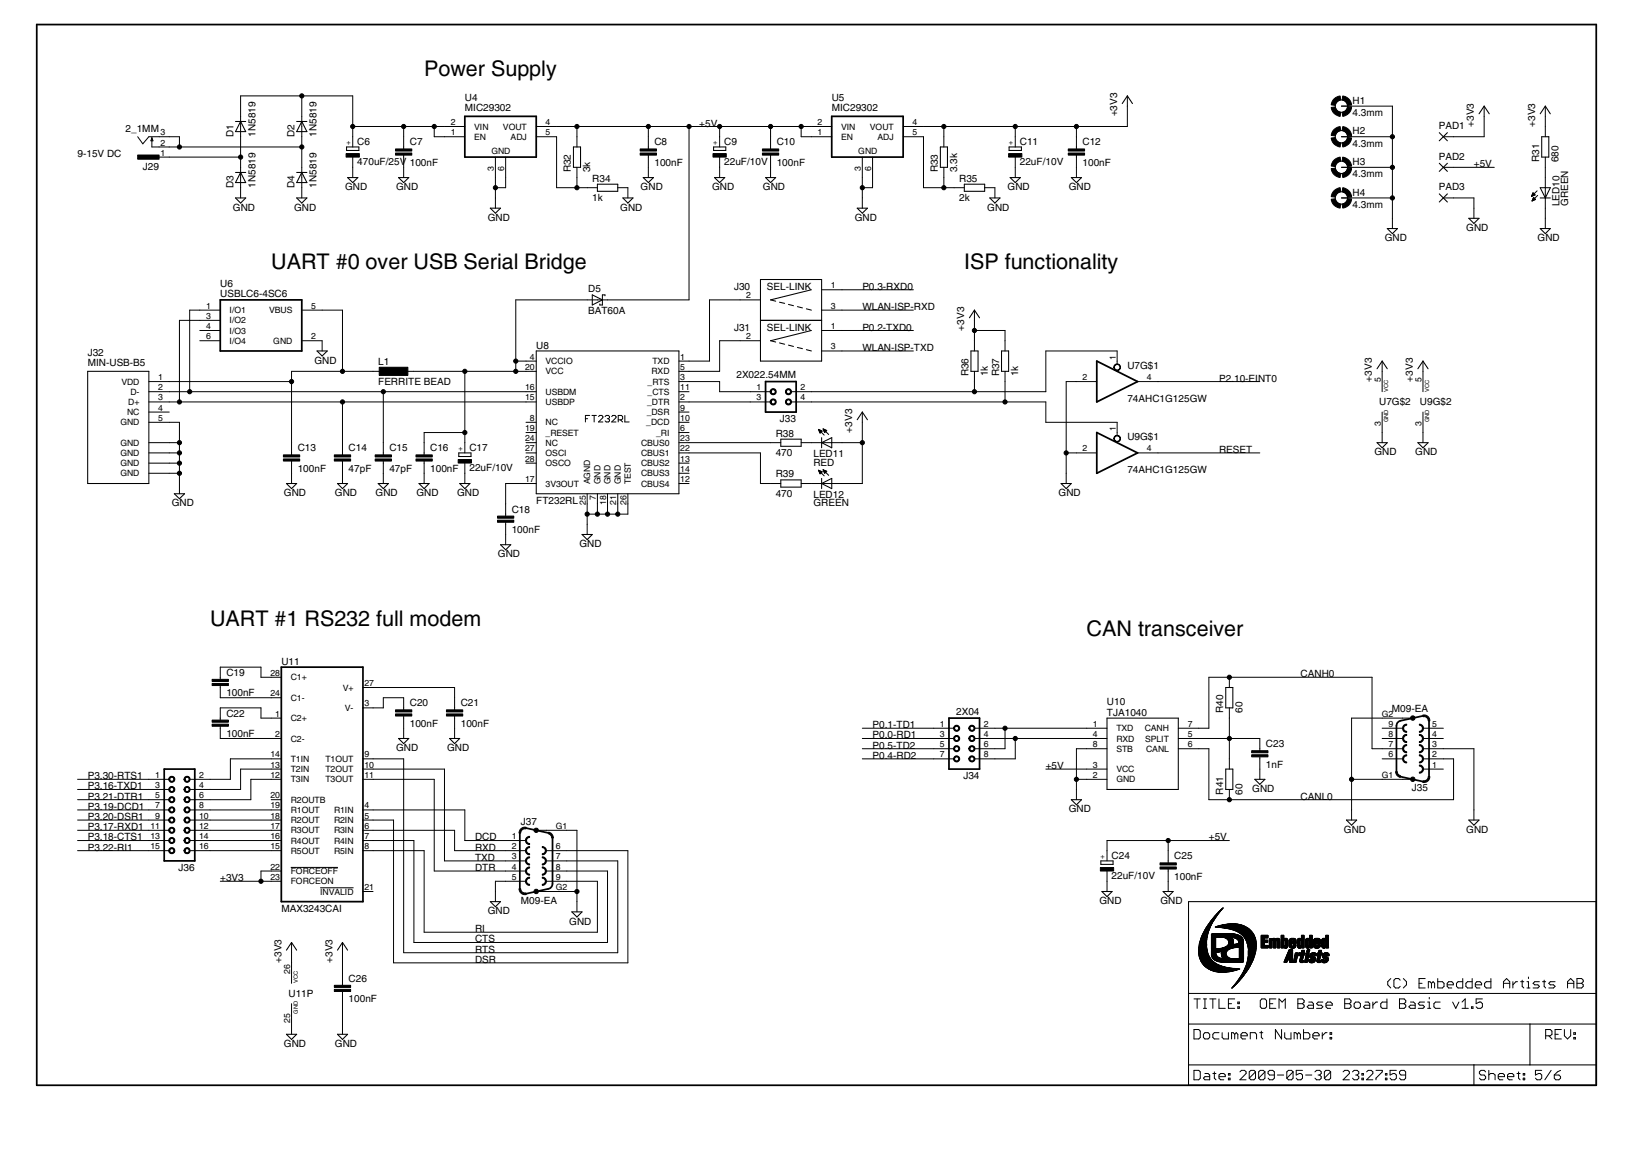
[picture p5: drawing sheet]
<svg xmlns="http://www.w3.org/2000/svg" width="297mm" height="210mm" viewBox="0 0 297 210" stroke-linecap="round" stroke-linejoin="round" font-family="sans-serif">
<defs><g id="words">
<g font-size="4.5">
<text x="77.2" y="13.7">Power Supply</text>
<text x="49.4" y="49">UART #0 over USB Serial Bridge</text>
<text x="175.5" y="49">ISP functionality</text>
<text x="38.2" y="113.9">UART #1 RS232 full modem</text>
<text x="197.8" y="115.8">CAN transceiver</text>
</g>
<g font-size="2.1">
<text x="22.9" y="23.9">2_1MM</text>
<text x="84.6" y="20.2">MIC29302</text>
<text x="84.6" y="18.4">U4</text>
<text x="127.3" y="23">+5V</text>
<text x="151.4" y="20.2">MIC29302</text>
<text x="151.4" y="18.4">U5</text>
<text x="203.3" y="21.2" transform="rotate(-90 203.3 21.2)">+3V3</text>
<text x="246.2" y="21.1">4.3mm</text>
<text x="246.2" y="18.9">H1</text>
<text x="261.9" y="23.5">PAD1</text>
<text x="268.3" y="23" transform="rotate(-90 268.3 23)">+3V3</text>
<text x="279.4" y="23" transform="rotate(-90 279.4 23)">+3V3</text>
<text x="14.1" y="28.6">9-15V DC</text>
<text x="42.5" y="24.9" transform="rotate(-90 42.5 24.9)">D1</text>
<text x="46.5" y="24.9" transform="rotate(-90 46.5 24.9)">1N5819</text>
<text x="53.6" y="24.9" transform="rotate(-90 53.6 24.9)">D2</text>
<text x="57.6" y="24.9" transform="rotate(-90 57.6 24.9)">1N5819</text>
<text x="65" y="26.4">C6</text>
<text x="74.6" y="26.4">C7</text>
<text x="119.1" y="26.4">C8</text>
<text x="131.8" y="26.4">C9</text>
<text x="141.4" y="26.4">C10</text>
<text x="185.6" y="26.4">C11</text>
<text x="197" y="26.4">C12</text>
<text x="246.2" y="26.7">4.3mm</text>
<text x="246.2" y="24.4">H2</text>
<text x="261.9" y="29.1">PAD2</text>
<text x="280.2" y="29.5" transform="rotate(-90 280.2 29.5)">R31</text>
<text x="283.7" y="29.5" transform="rotate(-90 283.7 29.5)">680</text>
<text x="26" y="31">J29</text>
<text x="42.5" y="34.1" transform="rotate(-90 42.5 34.1)">D3</text>
<text x="46.5" y="34.1" transform="rotate(-90 46.5 34.1)">1N5819</text>
<text x="53.6" y="34.1" transform="rotate(-90 53.6 34.1)">D4</text>
<text x="57.6" y="34.1" transform="rotate(-90 57.6 34.1)">1N5819</text>
<text x="62.8" y="34.6">GND</text>
<text x="65" y="30.1">470uF/25V 100nF</text>
<text x="72.1" y="34.6">GND</text>
<text x="103.9" y="31.4" transform="rotate(-90 103.9 31.4)">R32</text>
<text x="107.4" y="31.4" transform="rotate(-90 107.4 31.4)">3k</text>
<text x="107.8" y="33.1">R34</text>
<text x="116.6" y="34.6">GND</text>
<text x="119.1" y="30.2">100nF</text>
<text x="129.6" y="34.6">GND</text>
<text x="131.8" y="30.1">22uF/10V</text>
<text x="138.9" y="34.6">GND</text>
<text x="141.4" y="30.2">100nF</text>
<text x="170.7" y="31.4" transform="rotate(-90 170.7 31.4)">R33</text>
<text x="174.2" y="31.4" transform="rotate(-90 174.2 31.4)">3.3k</text>
<text x="174.6" y="33.1">R35</text>
<text x="183.4" y="34.6">GND</text>
<text x="185.6" y="30.1">22uF/10V</text>
<text x="194.5" y="34.6">GND</text>
<text x="197" y="30.2">100nF</text>
<text x="246.2" y="32.2">4.3mm</text>
<text x="246.2" y="30">H3</text>
<text x="246.2" y="35.6">H4</text>
<text x="261.9" y="34.6">PAD3</text>
<text x="268.3" y="30.4">+5V</text>
<text x="42.4" y="38.3">GND</text>
<text x="53.5" y="38.3">GND</text>
<text x="88.8" y="40.2">GND</text>
<text x="107.8" y="36.6">1k</text>
<text x="112.9" y="38.3">GND</text>
<text x="155.6" y="40.2">GND</text>
<text x="174.6" y="36.6">2k</text>
<text x="179.7" y="38.3">GND</text>
<text x="246.2" y="37.8">4.3mm</text>
<text x="283.8" y="37.5" transform="rotate(-90 283.8 37.5)">LED10</text>
<text x="285.4" y="37.5" transform="rotate(-90 285.4 37.5)">GREEN</text>
<text x="252" y="43.9">GND</text>
<text x="266.9" y="42">GND</text>
<text x="279.9" y="43.9">GND</text>
<text x="40.1" y="52.2">U6</text>
<text x="107.1" y="53.2">D5</text>
<text x="133.6" y="52.7">J30</text>
<text x="139.6" y="52.7">SEL-LINK</text>
<text x="157" y="52.7">P0.3-RXD0</text>
<text x="40.1" y="54.1">USBLC6-4SC6</text>
<text x="107.1" y="57.1">BAT60A</text>
<text x="157" y="56.4">WLAN-ISP-RXD</text>
<text x="16" y="64.8">J32</text>
<text x="97.6" y="63.5">U8</text>
<text x="133.6" y="60.1">J31</text>
<text x="139.6" y="60.1">SEL-LINK</text>
<text x="157" y="60.1">P0.2-TXD0</text>
<text x="157" y="63.8">WLAN-ISP-TXD</text>
<text x="175.5" y="60.1" transform="rotate(-90 175.5 60.1)">+3V3</text>
<text x="16" y="66.6">MIN-USB-B5</text>
<text x="57.2" y="66.1">GND</text>
<text x="68.8" y="70">FERRITE BEAD</text>
<text x="68.8" y="66.4">L1</text>
<text x="134" y="68.8">2X022.54MM</text>
<text x="176.3" y="68.5" transform="rotate(-90 176.3 68.5)">R36</text>
<text x="179.8" y="68.5" transform="rotate(-90 179.8 68.5)">1k</text>
<text x="181.8" y="68.5" transform="rotate(-90 181.8 68.5)">R37</text>
<text x="185.3" y="68.5" transform="rotate(-90 185.3 68.5)">1k</text>
<text x="205.2" y="67.1">U7G$1</text>
<text x="221.9" y="69.4">P2.10-EINT0</text>
<text x="249.7" y="69.4" transform="rotate(-90 249.7 69.4)">+3V3</text>
<text x="257.1" y="69.4" transform="rotate(-90 257.1 69.4)">+3V3</text>
<text x="142" y="76.8">J33</text>
<text x="205.2" y="73.1">74AHC1G125GW</text>
<text x="251" y="73.7">U7G$2</text>
<text x="258.4" y="73.7">U9G$2</text>
<text x="54.2" y="82.1">C13</text>
<text x="63.5" y="82.1">C14</text>
<text x="70.9" y="82.1">C15</text>
<text x="78.3" y="82.1">C16</text>
<text x="85.4" y="82">C17</text>
<text x="141.2" y="82.9">470</text>
<text x="141.2" y="79.4">R38</text>
<text x="148.1" y="83.1">LED11</text>
<text x="155.1" y="78.7" transform="rotate(-90 155.1 78.7)">+3V3</text>
<text x="205.2" y="80.1">U9G$1</text>
<text x="221.9" y="82.4">RESET</text>
<text x="250.2" y="82.8">GND</text>
<text x="257.6" y="82.8">GND</text>
<text x="54.2" y="85.8">100nF</text>
<text x="63.5" y="85.8">47pF</text>
<text x="70.9" y="85.8">47pF</text>
<text x="78.3" y="85.8">100nF</text>
<text x="85.4" y="85.7">22uF/10V</text>
<text x="141.2" y="86.9">R39</text>
<text x="148.1" y="84.7">RED</text>
<text x="205.2" y="86.1">74AHC1G125GW</text>
<text x="31.3" y="92.1">GND</text>
<text x="51.7" y="90.3">GND</text>
<text x="61" y="90.3">GND</text>
<text x="68.4" y="90.3">GND</text>
<text x="75.8" y="90.3">GND</text>
<text x="83.2" y="90.3">GND</text>
<text x="93.1" y="93.2">C18</text>
<text x="97.6" y="91.7">FT232RL</text>
<text x="141.2" y="90.4">470</text>
<text x="148.1" y="92.1">GREEN</text>
<text x="148.1" y="90.5">LED12</text>
<text x="192.7" y="90.3">GND</text>
<text x="90.6" y="101.4">GND</text>
<text x="93.1" y="96.9">100nF</text>
<text x="105.5" y="99.5">GND</text>
<text x="41.2" y="122.9">C19</text>
<text x="51.2" y="120.9">U11</text>
<text x="236.7" y="123.2">CANH0</text>
<text x="41.2" y="126.6">100nF</text>
<text x="41.2" y="130.3">C22</text>
<text x="74.6" y="128.5">C20</text>
<text x="83.9" y="128.5">C21</text>
<text x="174" y="130.1">2X04</text>
<text x="201.5" y="130.2">TJA1040</text>
<text x="201.5" y="128.3">U10</text>
<text x="222.6" y="129.7" transform="rotate(-90 222.6 129.7)">R40</text>
<text x="226.2" y="129.7" transform="rotate(-90 226.2 129.7)">60</text>
<text x="253.3" y="129.6">M09-EA</text>
<text x="41.2" y="134">100nF</text>
<text x="72.1" y="136.6">GND</text>
<text x="74.6" y="132.2">100nF</text>
<text x="81.4" y="136.6">GND</text>
<text x="83.9" y="132.2">100nF</text>
<text x="158.8" y="134.3">P0.0-RD1</text>
<text x="158.8" y="132.5">P0.1-TD1</text>
<text x="158.8" y="136.2">P0.5-TD2</text>
<text x="230.4" y="135.9">C23</text>
<text x="16" y="143.6">P3.16-TXD1</text>
<text x="16" y="141.7">P3.30-RTS1</text>
<text x="158.8" y="138">P0.4-RD2</text>
<text x="175.3" y="141.7">J34</text>
<text x="190.4" y="139.9">+5V</text>
<text x="230.4" y="139.6">1nF</text>
<text x="257" y="144">J35</text>
<text x="16" y="147.3">P3.19-DCD1</text>
<text x="16" y="149.2">P3.20-DSR1</text>
<text x="16" y="145.5">P3.21-DTR1</text>
<text x="194.5" y="147.8">GND</text>
<text x="222.6" y="144.5" transform="rotate(-90 222.6 144.5)">R41</text>
<text x="226.2" y="144.5" transform="rotate(-90 226.2 144.5)">60</text>
<text x="227.9" y="144.1">GND</text>
<text x="236.7" y="145.5">CANL0</text>
<text x="16" y="151">P3.17-RXD1</text>
<text x="16" y="152.9">P3.18-CTS1</text>
<text x="16" y="154.7">P3.22-RI1</text>
<text x="86.5" y="152.9">DCD</text>
<text x="86.5" y="154.7">RXD</text>
<text x="94.8" y="150.1">J37</text>
<text x="220" y="152.9">+5V</text>
<text x="244.6" y="151.5">GND</text>
<text x="266.9" y="151.5">GND</text>
<text x="32.5" y="158.4">J36</text>
<text x="40.1" y="160.3">+3V3</text>
<text x="86.5" y="158.4">DTR</text>
<text x="86.5" y="156.6">TXD</text>
<text x="202.3" y="159.9">22uF/10V</text>
<text x="202.3" y="156.2">C24</text>
<text x="213.7" y="160">100nF</text>
<text x="213.7" y="156.3">C25</text>
<text x="51.2" y="165.9">MAX3243CAI</text>
<text x="88.8" y="166.3">GND</text>
<text x="94.8" y="164.5">M09-EA</text>
<text x="200.1" y="164.5">GND</text>
<text x="211.2" y="164.5">GND</text>
<text x="86.5" y="173.3">RTS</text>
<text x="86.5" y="171.4">CTS</text>
<text x="86.5" y="169.6">RI</text>
<text x="103.6" y="168.2">GND</text>
<text x="51.2" y="175.1" transform="rotate(-90 51.2 175.1)">+3V3</text>
<text x="60.5" y="175.1" transform="rotate(-90 60.5 175.1)">+3V3</text>
<text x="63.5" y="178.6">C26</text>
<text x="86.5" y="175.1">DSR</text>
<text x="52.5" y="181.3">U11P</text>
<text x="63.5" y="182.3">100nF</text>
<text x="51.7" y="190.4">GND</text>
<text x="61" y="190.4">GND</text>
</g>
<g font-size="1.8">
<text x="82" y="22.8">2</text>
<text x="86.3" y="23.6">VIN</text>
<text x="91.5" y="23.6">VOUT</text>
<text x="99.3" y="22.8">4</text>
<text x="148.8" y="22.8">2</text>
<text x="153.1" y="23.6">VIN</text>
<text x="158.3" y="23.6">VOUT</text>
<text x="166.1" y="22.8">4</text>
<text x="29.2" y="28.3">1</text>
<text x="29.2" y="24.6">3</text>
<text x="29.2" y="26.5">2</text>
<text x="82" y="24.6">1</text>
<text x="86.3" y="25.4">EN</text>
<text x="89.4" y="28">GND</text>
<text x="92.9" y="25.4">ADJ</text>
<text x="99.3" y="24.6">5</text>
<text x="148.8" y="24.6">1</text>
<text x="153.1" y="25.4">EN</text>
<text x="156.2" y="28">GND</text>
<text x="159.7" y="25.4">ADJ</text>
<text x="166.1" y="24.6">5</text>
<text x="89.9" y="31.2" transform="rotate(-90 89.9 31.2)">3</text>
<text x="91.8" y="31.2" transform="rotate(-90 91.8 31.2)">6</text>
<text x="156.7" y="31.2" transform="rotate(-90 156.7 31.2)">3</text>
<text x="158.6" y="31.2" transform="rotate(-90 158.6 31.2)">6</text>
<text x="151.2" y="52.4">1</text>
<text x="37.5" y="56.1">1</text>
<text x="37.5" y="58">3</text>
<text x="37.5" y="59.9">4</text>
<text x="41.8" y="57">I/O1</text>
<text x="41.8" y="58.8">I/O2</text>
<text x="49" y="57">VBUS</text>
<text x="56.6" y="56.1">5</text>
<text x="135.8" y="54.3">2</text>
<text x="151.2" y="56.1">3</text>
<text x="151.2" y="59.9">1</text>
<text x="37.5" y="61.7">6</text>
<text x="41.8" y="60.7">I/O3</text>
<text x="41.8" y="62.5">I/O4</text>
<text x="49.7" y="62.5">GND</text>
<text x="56.6" y="61.7">2</text>
<text x="96.5" y="65.4">4</text>
<text x="123.8" y="65.4">1</text>
<text x="135.8" y="61.7">2</text>
<text x="151.2" y="63.6">3</text>
<text x="203.1" y="65.4" transform="rotate(-90 203.1 65.4)">1</text>
<text x="22.1" y="70">VDD</text>
<text x="23.7" y="71.8">D-</text>
<text x="28.8" y="69.1">1</text>
<text x="28.8" y="71">2</text>
<text x="95.6" y="67.3">20</text>
<text x="95.6" y="71">16</text>
<text x="99.3" y="66.2">VCCIO</text>
<text x="99.3" y="68.1">VCC</text>
<text x="99.3" y="71.8">USBDM</text>
<text x="117.9" y="70">_RTS</text>
<text x="117.9" y="71.8">_CTS</text>
<text x="118.6" y="68.1">RXD</text>
<text x="118.7" y="66.3">TXD</text>
<text x="123.8" y="67.3">5</text>
<text x="123.8" y="69.1">3</text>
<text x="123.8" y="71">11</text>
<text x="137.7" y="71">1</text>
<text x="145.7" y="71">2</text>
<text x="197.1" y="69.1">2</text>
<text x="208.8" y="69.1">4</text>
<text x="251.3" y="69.5" transform="rotate(-90 251.3 69.5)">5</text>
<text x="258.7" y="69.5" transform="rotate(-90 258.7 69.5)">5</text>
<text x="21.9" y="77.4">GND</text>
<text x="23.1" y="75.5">NC</text>
<text x="23.4" y="73.7">D+</text>
<text x="28.8" y="72.8">3</text>
<text x="28.8" y="74.7">4</text>
<text x="28.8" y="76.6">5</text>
<text x="95.6" y="72.8">15</text>
<text x="96.5" y="76.6">8</text>
<text x="99.3" y="73.7">USBDP</text>
<text x="99.3" y="77.4">NC</text>
<text x="117.6" y="77.4">_DCD</text>
<text x="117.7" y="75.5">_DSR</text>
<text x="117.8" y="73.7">_DTR</text>
<text x="123.8" y="72.8">2</text>
<text x="123.8" y="74.7">9</text>
<text x="123.8" y="76.6">10</text>
<text x="137.7" y="72.8">3</text>
<text x="145.7" y="72.8">4</text>
<text x="251.3" y="77.5" transform="rotate(-90 251.3 77.5)">3</text>
<text x="258.7" y="77.5" transform="rotate(-90 258.7 77.5)">3</text>
<text x="21.9" y="81.1">GND</text>
<text x="21.9" y="82.9">GND</text>
<text x="95.6" y="78.4">19</text>
<text x="95.6" y="80.3">24</text>
<text x="95.6" y="82.1">27</text>
<text x="95.6" y="84">28</text>
<text x="99.3" y="79.2">_RESET</text>
<text x="99.3" y="81.1">NC</text>
<text x="99.3" y="82.9">OSCI</text>
<text x="116.7" y="81.1">CBUS0</text>
<text x="116.7" y="82.9">CBUS1</text>
<text x="119.4" y="79.2">_RI</text>
<text x="123.8" y="78.4">6</text>
<text x="123.8" y="80.3">23</text>
<text x="123.8" y="82.1">22</text>
<text x="123.8" y="84">13</text>
<text x="197.1" y="82.1">2</text>
<text x="203.1" y="78.4" transform="rotate(-90 203.1 78.4)">1</text>
<text x="208.8" y="82.1">4</text>
<text x="21.9" y="84.8">GND</text>
<text x="21.9" y="86.7">GND</text>
<text x="95.6" y="87.7">17</text>
<text x="99.3" y="84.8">OSCO</text>
<text x="99.3" y="88.5">3V3OUT</text>
<text x="107.4" y="88.1" transform="rotate(-90 107.4 88.1)">AGND</text>
<text x="109.3" y="88.1" transform="rotate(-90 109.3 88.1)">GND</text>
<text x="111.1" y="88.1" transform="rotate(-90 111.1 88.1)">GND</text>
<text x="113" y="88.1" transform="rotate(-90 113 88.1)">GND</text>
<text x="114.8" y="88.1" transform="rotate(-90 114.8 88.1)">TEST</text>
<text x="116.7" y="84.8">CBUS2</text>
<text x="116.7" y="86.7">CBUS3</text>
<text x="116.7" y="88.5">CBUS4</text>
<text x="123.8" y="85.8">14</text>
<text x="123.8" y="87.7">12</text>
<text x="106.6" y="91.8" transform="rotate(-90 106.6 91.8)">25</text>
<text x="108.5" y="90.9" transform="rotate(-90 108.5 90.9)">7</text>
<text x="110.3" y="91.8" transform="rotate(-90 110.3 91.8)">18</text>
<text x="112.2" y="91.8" transform="rotate(-90 112.2 91.8)">21</text>
<text x="114" y="91.8" transform="rotate(-90 114 91.8)">26</text>
<text x="49.2" y="122.9">28</text>
<text x="52.9" y="123.8">C1+</text>
<text x="62.4" y="125.6">V+</text>
<text x="66.3" y="124.8">27</text>
<text x="49.2" y="126.6">24</text>
<text x="50.1" y="130.4">1</text>
<text x="52.9" y="127.5">C1-</text>
<text x="52.9" y="131.2">C2+</text>
<text x="62.8" y="129.3">V-</text>
<text x="66.3" y="128.5">3</text>
<text x="251.5" y="130.4">G2</text>
<text x="49.2" y="137.8">14</text>
<text x="50.1" y="134.1">2</text>
<text x="52.9" y="134.9">C2-</text>
<text x="66.3" y="137.8">9</text>
<text x="171.1" y="132.2">1</text>
<text x="171.1" y="134.1">3</text>
<text x="171.1" y="135.9">5</text>
<text x="171.1" y="137.8">7</text>
<text x="179.1" y="132.2">2</text>
<text x="179.1" y="134.1">4</text>
<text x="179.1" y="135.9">6</text>
<text x="179.1" y="137.8">8</text>
<text x="198.9" y="132.2">1</text>
<text x="198.9" y="134.1">4</text>
<text x="198.9" y="135.9">8</text>
<text x="203.2" y="133">TXD</text>
<text x="203.2" y="134.9">RXD</text>
<text x="203.2" y="136.7">STB</text>
<text x="208.4" y="133">CANH</text>
<text x="208.4" y="134.9">SPLIT</text>
<text x="208.6" y="136.7">CANL</text>
<text x="216.2" y="132.2">7</text>
<text x="216.2" y="135.9">6</text>
<text x="216.2" y="134.1">5</text>
<text x="252.7" y="137.8">6</text>
<text x="252.7" y="135.9">7</text>
<text x="252.7" y="134.1">8</text>
<text x="252.7" y="132.2">9</text>
<text x="260.7" y="137.8">2</text>
<text x="260.7" y="135.9">3</text>
<text x="260.7" y="134.1">4</text>
<text x="260.7" y="132.2">5</text>
<text x="28.2" y="141.5">1</text>
<text x="28.2" y="143.3">3</text>
<text x="36.2" y="141.5">2</text>
<text x="36.2" y="143.3">4</text>
<text x="49.2" y="139.6">13</text>
<text x="49.2" y="141.5">12</text>
<text x="52.9" y="138.6">T1IN</text>
<text x="52.9" y="140.4">T2IN</text>
<text x="52.9" y="142.3">T3IN</text>
<text x="59.2" y="138.6">T1OUT</text>
<text x="59.2" y="140.5">T2OUT</text>
<text x="59.2" y="142.3">T3OUT</text>
<text x="66.3" y="139.6">10</text>
<text x="66.3" y="141.5">11</text>
<text x="198.9" y="139.6">3</text>
<text x="198.9" y="141.5">2</text>
<text x="203.2" y="140.4">VCC</text>
<text x="203.2" y="142.3">GND</text>
<text x="251.5" y="141.5">G1</text>
<text x="260.7" y="139.6">1</text>
<text x="28.2" y="145.2">5</text>
<text x="28.2" y="147.1">7</text>
<text x="28.2" y="148.9">9</text>
<text x="36.2" y="145.2">6</text>
<text x="36.2" y="147.1">8</text>
<text x="36.2" y="148.9">10</text>
<text x="49.2" y="147.1">19</text>
<text x="49.2" y="148.9">18</text>
<text x="49.2" y="145.2">20</text>
<text x="52.9" y="147.9">R1OUT</text>
<text x="52.9" y="149.7">R2OUT</text>
<text x="52.9" y="146">R2OUTB</text>
<text x="60.8" y="147.9">R1IN</text>
<text x="60.8" y="149.7">R2IN</text>
<text x="66.3" y="147.1">4</text>
<text x="66.3" y="148.9">5</text>
<text x="27.4" y="154.5">15</text>
<text x="27.4" y="152.6">13</text>
<text x="27.4" y="150.8">11</text>
<text x="36.2" y="154.5">16</text>
<text x="36.2" y="150.8">12</text>
<text x="36.2" y="152.6">14</text>
<text x="49.2" y="150.8">17</text>
<text x="49.2" y="152.6">16</text>
<text x="49.2" y="154.5">15</text>
<text x="52.9" y="151.6">R3OUT</text>
<text x="52.9" y="153.4">R4OUT</text>
<text x="52.9" y="155.3">R5OUT</text>
<text x="60.8" y="151.6">R3IN</text>
<text x="60.8" y="153.4">R4IN</text>
<text x="60.8" y="155.3">R5IN</text>
<text x="66.3" y="150.8">6</text>
<text x="66.3" y="152.6">7</text>
<text x="66.3" y="154.5">8</text>
<text x="93.2" y="152.6">1</text>
<text x="93.2" y="154.5">2</text>
<text x="101.2" y="154.5">6</text>
<text x="101.2" y="150.8">G1</text>
<text x="49.2" y="158.2">22</text>
<text x="49.2" y="160">23</text>
<text x="52.9" y="159">FORCEOFF</text>
<text x="52.9" y="160.9">FORCEON</text>
<text x="66.3" y="161.9">21</text>
<text x="93.2" y="156.3">3</text>
<text x="93.2" y="158.2">4</text>
<text x="93.2" y="160">5</text>
<text x="101.2" y="156.3">7</text>
<text x="101.2" y="158.2">8</text>
<text x="101.2" y="160">9</text>
<text x="101.2" y="161.9">G2</text>
<text x="58.3" y="162.7">INVALID</text>
<text x="52.8" y="177.1" transform="rotate(-90 52.8 177.1)">26</text>
<text x="52.8" y="186" transform="rotate(-90 52.8 186)">25</text>
</g>
<g font-size="1.5">
<text x="63.8" y="26.4" transform="rotate(-90 63.8 26.4)">+</text>
<text x="130.6" y="26.4" transform="rotate(-90 130.6 26.4)">+</text>
<text x="184.4" y="26.4" transform="rotate(-90 184.4 26.4)">+</text>
<text x="84.2" y="82.1" transform="rotate(-90 84.2 82.1)">+</text>
<text x="201.1" y="156.3" transform="rotate(-90 201.1 156.3)">+</text>
</g>
<g font-size="1.2">
<text x="252.7" y="71.3" transform="rotate(-90 252.7 71.3)">VCC</text>
<text x="260.1" y="71.3" transform="rotate(-90 260.1 71.3)">VCC</text>
<text x="252.7" y="76.8" transform="rotate(-90 252.7 76.8)">GND</text>
<text x="260.1" y="76.8" transform="rotate(-90 260.1 76.8)">GND</text>
<text x="54.2" y="178.8" transform="rotate(-90 54.2 178.8)">VCC</text>
<text x="54.2" y="184.4" transform="rotate(-90 54.2 184.4)">GND</text>
</g>
</g></defs>
<g fill="#000" stroke="#000" stroke-width=".18">
<path d="M43.8 17.4h11.1zM54.9 17.4h9.3zM64.2 17.4v5.6zM205.2 17.4v1.9zM244.2 19.3h1.8zM244.2 19.3h9.2zM25.1 24.9l.9 1.3zM27.1 24.9l-1.1 1.3zM27.6 25.1v1.6zM27.1 24.9h1.9zM27.6 26.7h1.4zM29 28.6h1.8z"/>
<path d="M29 24.9h1.8zM29 26.7h1.8zM30.8 28.6h13zM30.8 26.7h1.9zM30.8 24.9h1.9zM32.7 24.9v1.8zM43.8 34.1v1.9zM43.8 23v1.9zM43.8 21.2v1.8zM43.8 32.3v1.8zM43.8 30.4v1.9zM43.8 17.4v3.8z"/>
<path d="M43.8 28.6v1.8zM43.8 24.9v3.7zM54.9 34.1v1.9zM54.9 23v1.9zM54.9 21.2v1.8zM54.9 32.3v1.8zM54.9 30.4v1.9zM54.9 17.4v3.8zM54.9 26.7v3.7zM54.9 24.9v1.8zM32.7 26.7h22.2zM64.2 30.4v1.9z"/>
<path d="M64.2 28.6v1.8zM64.2 24.9v1.8zM64.2 23v1.9zM64.2 23h9.3zM73.5 24.9v1.8zM73.5 28.6v1.8zM73.5 26.7v.4zM73.5 28.2v.4zM73.5 30.4v1.9zM73.5 23v1.9zM73.5 23h5.5zM79 23v1.9z"/>
<path d="M80.9 23h3.7zM80.9 24.9h3.7zM79 23h1.9zM79 24.9h1.9zM90.2 36v1.9zM90.2 28.6v3.7zM90.2 34.1v1.9zM90.2 32.3v1.8zM92 28.6v3.7zM92 32.3v1.8zM90.2 34.1h1.8zM97.6 23h3.7z"/>
<path d="M97.6 24.9h3.7zM101.3 24.9v9.2zM105 24.9v1.8zM105 30.4v1.9zM101.3 23h3.7zM105 23v1.9zM105 32.3v1.8zM101.3 34.1h3.7zM106.9 34.1h1.8zM105 34.1h1.9zM112.4 34.1h1.9zM114.3 34.1v1.9z"/>
<path d="M118 24.9v1.8zM118 28.6v1.8zM118 26.7v.4zM118 28.2v.4zM118 30.4v1.9zM118 23v1.9zM118 23h7.4zM105 23h13zM125.4 23h5.6zM131 30.4v1.9zM131 28.6v1.8zM131 24.9v1.8z"/>
<path d="M131 23v1.9zM140.3 24.9v1.8zM140.3 28.6v1.8zM140.3 26.7v.4zM140.3 28.2v.4zM140.3 30.4v1.9zM131 23h9.3zM140.3 23v1.9zM140.3 23h5.5zM145.8 23v1.9zM147.7 23h3.7zM147.7 24.9h3.7z"/>
<path d="M145.8 23h1.9zM145.8 24.9h1.9zM157 36v1.9zM157 28.6v3.7zM157 34.1v1.9zM157 32.3v1.8zM158.8 28.6v3.7zM158.8 32.3v1.8zM157 34.1h1.8zM164.4 23h3.7zM164.4 24.9h3.7zM168.1 23h3.7z"/>
<path d="M168.1 24.9v9.2zM171.8 24.9v1.8zM171.8 30.4v1.9zM171.8 23h13zM171.8 23v1.9zM171.8 32.3v1.8zM168.1 34.1h3.7zM173.7 34.1h1.8zM171.8 34.1h1.9zM179.2 34.1h1.9zM181.1 34.1v1.9zM184.8 28.6v1.8z"/>
<path d="M184.8 24.9v1.8zM184.8 30.4v1.9zM184.8 23h11.1zM184.8 23v1.9zM195.9 24.9v1.8zM195.9 28.6v1.8zM195.9 26.7v.4zM195.9 28.2v.4zM195.9 30.4v1.9zM195.9 23h9.3zM195.9 23v1.9zM205.2 19.3v3.7z"/>
<path d="M244.2 24.9h1.8zM244.2 30.4h1.8zM244.2 36h1.8zM253.4 39.7v1.9zM253.4 36v3.7zM244.2 36h9.2zM253.4 30.4v5.6zM244.2 30.4h9.2zM253.4 24.9v5.5zM244.2 24.9h9.2zM253.4 19.3v5.6zM262.7 24.9h1.9z"/>
<path d="M262.7 30.4h1.9zM262.7 36h1.9zM264.6 36h3.7zM264.6 24.9h5.5zM264.6 30.4h7.4zM268.3 37.9v1.8zM268.3 36v1.9zM270.1 19.3v1.9zM270.1 21.2v3.7zM279 35.1l-.3 .6zM278.8 35.6h.2zM278.8 35.5h.4z"/>
<path d="M279.1 35.9l-.3 .7zM278.9 35.5h.5zM278.9 36.5h.1zM278.9 35.4h.4zM278.9 36.4h.3zM278.9 35.3h.4zM278.9 36.3h.5zM279 35.2h.2zM279 36.3h.5zM279 35.1h.1zM279 36.2h.4zM279 35.1l.4 .4z"/>
<path d="M279 36.1h.3zM279.1 36h.1zM279.1 35.9l.4 .4zM278.7 35.7l.7-.2zM278.8 36.6l.7-.3zM279.8 34.7l-1.1 1zM279.9 35.5l-1.1 1.1zM281.3 36v1.9zM281.3 32.3v1.8zM281.3 34.1v1.9zM281.3 19.3v1.9zM281.3 23v1.9z"/>
<path d="M281.3 28.6v1.8zM281.3 39.7v1.9zM281.3 37.9v1.8zM281.3 21.2v1.8zM281.3 30.4v1.9zM32.7 58.3h3.7zM34.5 56.4h1.9zM36.4 56.4h3.7zM36.4 58.3h3.7zM54.9 56.4h3.7zM58.6 56.4h3.7zM62.3 56.4v11.1z"/>
<path d="M93.9 54.5h13zM106.9 54.5h1.8zM108.7 54.5h1.9zM110.6 54.5h14.8zM125.4 23v31.5zM129.1 54.5h5.6zM134.7 54.5h3.7zM149.5 52.7h3.7zM149.5 56.4h3.7zM153.2 52.7h13zM153.2 56.4h13zM177.4 56.4v1.9z"/>
<path d="M177.4 58.3v1.8zM27.1 69.4h3.7zM27.1 71.2h3.7zM27.1 73.1h3.7zM27.1 75h3.7zM27.1 76.8h3.7zM30.8 76.8h1.9zM30.8 73.1h1.9zM30.8 71.2h3.7zM30.8 69.4h22.3zM32.7 76.8v3.7zM32.7 73.1h29.6z"/>
<path d="M32.7 58.3v14.8zM34.5 71.2h35.3zM34.5 56.4v14.8zM36.4 60.1h3.7zM36.4 62h3.7zM53.1 69.4v11.1zM53.1 67.5v1.9zM58.6 62v1.8zM54.9 62h3.7zM62.3 73.1h33.4zM53.1 67.5h9.2zM67.9 67.5h1.9z"/>
<path d="M62.3 67.5h5.6zM69.8 71.2h25.9zM73.5 67.5h1.8zM77.2 78.7h7.4zM75.3 67.5h9.3zM84.6 67.5v11.2zM93.9 65.7v1.8zM84.6 67.5h9.3zM93.9 54.5v11.2zM95.7 65.7h1.9zM95.7 67.5h1.9zM95.7 71.2h1.9z"/>
<path d="M95.7 73.1h1.9zM95.7 76.8h1.9zM95.7 78.7h1.9zM93.9 67.5h1.8zM93.9 65.7h1.8zM106.6 75.6v1.2zM106.6 75.6h.7zM106.6 76.2h.4zM107.7 75.6h.8zM108.1 75.6v1.2zM108.9 76.8l.8-.8zM109.1 75.6l-.2 .2z"/>
<path d="M109.1 75.6h.4zM108.9 76.8h.8zM109.7 75.8v.2zM109.5 75.6l.2 .2zM110.1 75.8l.2-.2zM110.3 75.6h.4zM110.1 76.6l.2 .2zM110.7 75.6l.2 .2zM110.5 76.2h.2zM110.7 76.2l.2 .2zM110.3 76.8h.4zM110.9 75.8v.2z"/>
<path d="M110.9 76l-.2 .2zM110.9 76.4v.2zM110.9 76.6l-.2 .2zM111.3 76.8l.8-.8zM111.5 75.6l-.2 .2zM111.5 75.6h.4zM111.3 76.8h.8zM112.1 75.8v.2zM111.9 75.6l.2 .2zM112.5 75.6v1.2zM112.5 75.6h.6zM112.9 76.4l.4 .4z"/>
<path d="M113.1 75.6l.2 .2zM112.5 76.4h.6zM113.3 75.8v.4zM113.3 76.2l-.2 .2zM113.7 75.6v1.2zM113.7 76.8h.8zM123.6 65.7h1.8zM123.6 67.5h1.8zM123.6 69.4h1.8zM123.6 71.2h1.8zM123.6 73.1h1.8zM123.6 75h1.8z"/>
<path d="M123.6 76.8h1.8zM123.6 78.7h1.8zM125.4 73.1h11.1zM125.4 65.7h3.7zM129.1 54.5v11.2zM125.4 67.5h5.6zM131 62v5.5zM131 62h3.7zM131 69.4v1.8zM125.4 69.4h5.6zM134.7 62h3.7zM136.5 71.2h3.8z"/>
<path d="M136.5 73.1h3.8zM131 71.2h5.5zM144 71.2h3.7zM144 73.1h3.7zM147.7 71.2h29.7zM147.7 73.1h35.2zM149 78.1l.6 .3zM149 78.2h.1zM149 78.3h.3zM149.1 78.3h.4zM149.1 78.4h.5zM149.1 78.5h.4z"/>
<path d="M149.2 78.6h.3zM149.2 78.7h.2zM149 78.1l.3 .7zM149.6 78.4l-.3 .4zM149.8 78l.7 .3zM149.8 78.1h.2zM149.9 78.2h.3zM149.9 78.3h.4zM149.9 78.3h.5zM150 78.4h.3zM149 78.1l1 1zM150 78.5h.3z"/>
<path d="M150.1 78.6h.1zM149.8 78l.3 .7zM150.1 78.7l.4-.4zM149.8 78l1 1zM149.5 60.1h3.7zM149.5 63.8h3.7zM153.2 63.8h13zM157 75v1.8zM157 76.8v3.7zM153.2 60.1h13zM177.4 62v1.8zM177.4 67.5v1.9z"/>
<path d="M177.4 60.1v1.9zM177.4 60.1h5.5zM177.4 71.2h13zM177.4 69.4v1.8zM182.9 62v1.8zM182.9 67.5v1.9zM182.9 60.1v1.9zM182.9 73.1h7.5zM182.9 69.4v3.7zM190.4 63.8v7.4zM190.4 63.8h12.9zM190.4 73.1v3.7z"/>
<path d="M190.4 76.8h12.9zM194.1 69.4h1.8zM195.9 69.4h3.7zM203.3 63.8v1.9zM203.3 65.7v.6zM203.3 76.8v1.9zM203.3 78.7v.5zM207.1 69.4h3.7zM210.8 69.4h18.5zM251.6 67.5v3.7zM251.6 75v3.7zM251.6 78.7v1.8z"/>
<path d="M251.6 65.7v1.8zM259 67.5v3.7zM259 75v3.7zM259 78.7v1.8zM259 65.7v1.8zM27.1 80.5h3.7zM27.1 82.4h3.7zM27.1 84.2h3.7zM27.1 86.1h3.7zM30.8 80.5h1.9zM30.8 82.4h1.9zM30.8 84.2h1.9z"/>
<path d="M30.8 86.1h1.9zM32.7 87.9v1.9zM32.7 80.5v1.9zM32.7 82.4v1.8zM32.7 84.2v1.9zM32.7 86.1v1.8zM53.1 80.5v1.9zM53.1 84.2v1.9zM53.1 82.4v.4zM53.1 83.9v.3zM53.1 86.1v1.8zM62.3 80.5v1.9z"/>
<path d="M62.3 84.2v1.9zM62.3 82.4v.4zM62.3 83.9v.3zM62.3 86.1v1.8zM62.3 73.1v7.4zM69.8 80.5v1.9zM69.8 84.2v1.9zM69.8 82.4v.4zM69.8 83.9v.3zM69.8 86.1v1.8zM69.8 71.2v9.3zM77.2 80.5v1.9z"/>
<path d="M77.2 84.2v1.9zM77.2 82.4v.4zM77.2 83.9v.3zM77.2 86.1v1.8zM77.2 78.7v1.8zM84.6 84.2v1.9zM84.6 80.5v1.9zM84.6 86.1v1.8zM84.6 78.7v1.8zM92 91.7v1.8zM92 95.4v1.8zM92 93.5v.4z"/>
<path d="M92 95v.4zM92 97.2v1.9zM92 87.9v3.8zM95.7 80.5h1.9zM95.7 82.4h1.9zM95.7 84.2h1.9zM95.7 87.9h1.9zM92 87.9h3.7zM106.9 89.8v1.9zM106.9 95.4v1.8zM106.9 93.5v1.9zM106.9 91.7v1.8z"/>
<path d="M106.9 93.5h1.8zM108.7 89.8v1.9zM108.7 91.7v1.8zM108.7 93.5h1.9zM110.6 89.8v1.9zM110.6 91.7v1.8zM110.6 93.5h1.8zM112.4 89.8v1.9zM112.4 91.7v1.8zM112.4 93.5h1.9zM114.3 89.8v1.9zM114.3 91.7v1.8z"/>
<path d="M123.6 80.5h1.8zM123.6 82.4h1.8zM123.6 84.2h1.8zM123.6 86.1h1.8zM123.6 87.9h1.8zM125.4 80.5h14.9zM125.4 82.4h13zM138.4 82.4v5.5zM138.4 87.9h1.9zM140.3 80.5h1.8zM140.3 87.9h1.8zM147.7 80.5h1.8z"/>
<path d="M147.7 87.9h1.8zM145.8 80.5h1.9zM145.8 87.9h1.9zM149 85.5l.6 .3zM149 85.6h.2zM149.1 85.7h.3zM149.1 85.8h.5zM149.1 85.9h.5zM149.2 86h.3zM149.2 86h.2zM149 85.5l.3 .7zM149.6 85.8l-.3 .4z"/>
<path d="M149.8 85.4l.7 .3zM149.9 85.6h.2zM149.9 85.6h.4zM149.9 85.7h.6zM150 85.8h.4zM149 85.5l1 1.1zM150 85.9h.3zM150.1 86h.1zM149.8 85.4l.3 .7zM150.1 86.1l.4-.4zM149.8 85.4l1 1.1zM149.5 80.5h1.9z"/>
<path d="M149.5 87.9h1.9zM151.4 80.5h1.8zM151.4 87.9h1.8zM153.2 87.9h3.8zM153.2 80.5h3.8zM157 80.5v7.4zM194.1 86.1v1.8zM194.1 82.4v3.7zM194.1 82.4h1.8zM194.1 69.4v13zM195.9 82.4h3.7zM207.1 82.4h3.7z"/>
<path d="M210.8 82.4h18.5zM40.1 128.8v1.8zM40.1 132.5v1.8zM40.1 130.6v.4zM40.1 132.1v.4zM40.1 121.3v1.9zM40.1 125.1v1.8zM40.1 123.2v.4zM40.1 124.7v.4zM40.1 128.8h7.4zM40.1 121.3h7.4zM47.5 128.8v1.8z"/>
<path d="M47.5 130.6h1.9zM47.5 121.3v1.9zM47.5 123.2h1.9zM49.4 123.2h1.8zM49.4 126.9h1.8zM49.4 130.6h1.8zM49.4 134.3h1.8zM49.4 138h1.8zM49.4 139.9h1.8zM40.1 134.3h9.3zM40.1 126.9h9.3zM41.9 138h7.5z"/>
<path d="M43.8 139.9h5.6zM66.1 125.1h1.8zM66.1 128.8h1.8zM66.1 138h1.8zM66.1 139.9h1.8zM67.9 125.1h14.8zM67.9 128.8h1.9zM67.9 139.9h13zM69.8 126.9v1.9zM69.8 126.9h3.7zM73.5 126.9v1.9zM73.5 130.6v1.9z"/>
<path d="M73.5 128.8v.3zM73.5 130.2v.4zM73.5 132.5v1.8zM67.9 138h5.6zM82.7 126.9v1.9zM82.7 130.6v1.9zM82.7 128.8v.3zM82.7 130.2v.4zM82.7 132.5v1.8zM82.7 125.1v1.8zM157 134.3h12.9zM157 138h12.9z"/>
<path d="M169.9 132.5h3.8zM169.9 134.3h3.8zM169.9 136.2h3.8zM169.9 138h3.8zM157 132.5h12.9zM157 136.2h12.9zM177.4 132.5h3.7zM177.4 134.3h3.7zM177.4 136.2h3.7zM177.4 138h3.7zM181.1 136.2h1.8zM181.1 134.3h3.7z"/>
<path d="M181.1 138h3.7zM181.1 132.5h1.8zM182.9 132.5v3.7zM184.8 134.3h13zM184.8 134.3v3.7zM195.9 136.2h1.9zM197.8 132.5h3.7zM197.8 134.3h3.7zM197.8 139.9h3.7zM197.8 136.2h3.7zM190.4 139.9h7.4zM182.9 132.5h14.9z"/>
<path d="M214.5 132.5h3.7zM214.5 136.2h3.7zM214.5 134.3h3.7zM218.2 132.5h1.8zM218.2 136.2h1.8zM218.2 134.3h5.6zM220 123.2v9.3zM220 123.2h3.8zM220 136.2v9.3zM223.8 123.2v1.9zM223.8 128.8v1.8zM223.8 138v1.9z"/>
<path d="M223.8 130.6v3.7zM223.8 134.3v3.7zM223.8 134.3h5.5zM229.3 134.3v1.9zM229.3 138v1.9zM229.3 136.2v.3zM229.3 137.7v.3zM229.3 139.9v1.9zM249.7 123.2v13zM223.8 123.2h25.9zM251.6 138h3.7zM251.6 136.2h3.7z"/>
<path d="M251.6 134.3h3.7zM251.6 132.5h3.7zM251.6 130.6h3.7zM246 130.6h5.6zM249.7 136.2h1.9zM255.3 130.6h1.8zM259 139.9h3.7zM259 138h3.7zM259 136.2h3.7zM259 134.3h3.7zM259 132.5h3.7zM262.7 136.2h5.6z"/>
<path d="M262.7 138h1.9zM268.3 136.2v11.1zM14.1 151h13zM14.1 147.3h13zM14.1 149.2h13zM14.1 154.7h13zM14.1 141.8h13zM27.1 141.8h3.7zM27.1 143.6h3.7zM27.1 145.5h3.7zM27.1 147.3h3.7zM27.1 149.2h3.7z"/>
<path d="M27.1 154.7h3.7zM27.1 152.9h3.7zM27.1 151h3.7zM14.1 143.6h13zM14.1 152.9h13zM14.1 145.5h13zM34.5 141.8h3.7zM34.5 143.6h3.7zM34.5 145.5h3.7zM34.5 147.3h3.7zM34.5 149.2h3.7zM34.5 154.7h3.7z"/>
<path d="M34.5 151h3.7zM34.5 152.9h3.7zM38.2 145.5h7.5zM38.2 141.8h3.7zM38.2 143.6h5.6zM38.2 154.7h11.2zM38.2 147.3h11.2zM41.9 138v3.8zM43.8 139.9v3.7zM45.7 141.8v3.7zM47.5 158.4h1.9zM49.4 147.3h1.8z"/>
<path d="M49.4 149.2h1.8zM49.4 141.8h1.8zM49.4 145.5h1.8zM49.4 151h1.8zM49.4 158.4h1.8zM49.4 152.9h1.8zM49.4 154.7h1.8zM45.7 141.8h3.7zM38.2 149.2h11.2zM38.2 151h11.2zM38.2 152.9h11.2zM52.9 157.8h8.6z"/>
<path d="M66.1 147.3h1.8zM66.1 149.2h1.8zM66.1 141.8h1.8zM66.1 151h1.8zM66.1 152.9h1.8zM66.1 154.7h1.8zM67.9 147.3h16.7zM67.9 149.2h3.7zM67.9 152.9h7.4zM67.9 151h14.8zM71.6 149.2v25.9zM75.3 152.9v18.5z"/>
<path d="M67.9 154.7h9.3zM79 141.8v16.6zM67.9 141.8h11.1zM80.9 139.9v16.7zM82.7 151v3.7zM82.7 154.7h9.3zM84.6 147.3v5.6zM84.6 152.9h7.4zM92 152.9h3.7zM92 154.7h3.7zM92 156.6h3.7zM92 158.4h3.7z"/>
<path d="M79 158.4h13zM80.9 156.6h11.1zM97.6 151h1.8zM99.4 154.7h3.8zM99.4 156.6h3.8zM99.4 158.4h3.8zM99.4 151h3.8zM103.2 151h1.8zM103.2 156.6h9.2zM103.2 154.7h11.1zM105 151v11.2zM103.2 158.4h7.4z"/>
<path d="M112.4 156.6v16.7zM114.3 154.7v20.4zM195.9 143.6v1.9zM195.9 141.8v1.8zM195.9 136.2v5.6zM197.8 141.8h3.7zM195.9 141.8h1.9zM201.5 154.7v1.9zM201.5 152.9v1.8zM212.6 154.7v1.9zM212.6 156.6v.4zM212.6 158.1v.3z"/>
<path d="M212.6 152.9v1.8zM212.6 152.9h11.2zM201.5 152.9h11.1zM220 145.5h3.8zM223.8 143.6v1.9zM223.8 145.5h40.8zM246 147.3v1.9zM246 141.8v5.5zM246 130.6v11.2zM251.6 141.8h3.7zM246 141.8h5.6zM255.3 141.8h1.8z"/>
<path d="M264.6 138v7.5zM268.3 147.3v1.9zM40.1 160.3h7.4zM47.5 160.3h1.9zM47.5 158.4v1.9zM49.4 160.3h1.8zM53.1 171.4v1.9zM53.1 175.1v3.8zM53.1 173.3v1.8zM58.3 161.5h6zM62.3 177v1.9zM62.3 178.9v.3z"/>
<path d="M62.3 171.4v1.9zM62.3 173.3v3.7zM66.1 162.2h1.8zM71.6 175.1h42.7zM73.5 138v35.3zM75.3 171.4h35.3zM77.2 154.7v14.9zM90.2 162.2v1.8zM90.2 160.3v1.9zM92 160.3h3.7zM90.2 160.3h1.8zM97.6 162.2h1.8z"/>
<path d="M99.4 160.3h3.8zM99.4 162.2h3.8zM103.2 162.2h1.8zM103.2 160.3h5.5zM105 164v1.9zM105 162.2v1.8zM108.7 160.3v9.3zM77.2 169.6h31.5zM110.6 158.4v13zM73.5 173.3h38.9zM201.5 158.4v1.9zM201.5 160.3v1.9z"/>
<path d="M212.6 158.4v1.9zM212.6 160.3v1.9zM252.6 178.6v.5zM253.1 178l-.5 .6zM252.6 179.1l.5 .6zM253.7 178.3v1.1zM253.7 179.4l.3 .3zM254 178l-.3 .3zM254 179.7h.6zM254 178h.6zM254.8 179.4l-.2 .3zM254.6 178l.2 .3z"/>
<path d="M256 179.1l-.6 .6zM256 178.6v.5zM255.4 178l.6 .6zM258.3 178v1.7zM258.3 179.7h1.1zM258.3 178.9h.5zM258.3 178h1.1zM260 178.6v1.1zM260 178.6h.3zM260.3 178.6l.2 .3zM260.5 178.9v.8zM260.5 178.9l.3-.3z"/>
<path d="M260.8 178.6l.3 .3zM261.1 178.9v.8zM261.7 178v1.7zM261.7 179.7h.8zM262.5 179.7l.3-.3zM261.7 178.6h.8zM262.8 178.9v.5zM262.5 178.6l.3 .3zM263.4 178.9v.5zM263.7 178.6l-.3 .3zM263.4 179.4l.3 .3zM263.7 178.6h.5z"/>
<path d="M263.7 179.7h.5zM264.2 178.6l.3 .3zM264.5 178.9v.2zM263.4 179.1h1.1zM265.1 178.9v.5zM265.1 178.9l.3-.3zM265.1 179.4l.3 .3zM265.4 178.6h.8zM266.2 178v1.7zM265.4 179.7h.8zM266.8 178.9v.5zM266.8 178.9l.3-.3z"/>
<path d="M266.8 179.4l.3 .3zM267.1 178.6h.8zM267.9 178v1.7zM267.1 179.7h.8zM268.5 178.9v.5zM268.8 178.6l-.3 .3zM268.5 179.4l.3 .3zM268.8 178.6h.6zM268.8 179.7h.6zM269.4 178.6l.3 .3zM269.7 178.9v.2zM268.5 179.1h1.2z"/>
<path d="M270.2 178.9v.5zM270.2 178.9l.3-.3zM270.2 179.4l.3 .3zM270.5 178.6h.9zM271.4 178v1.7zM270.5 179.7h.9zM273.6 178.6v1.1zM273.6 178.6l.6-.6zM273.6 178.9h1.2zM274.2 178l.6 .6zM274.8 178.6v1.1zM275.4 178.6v1.1z"/>
<path d="M275.9 178.6l-.5 .5zM275.9 178.6h.3zM276.8 178.6h.5zM277.1 178.3v1.1zM277.1 179.4l.2 .3zM277.9 178.6h.3zM277.9 179.7h.6zM278.2 178.6v1.1zM278.2 177.7v.3zM279 179.7h.9zM279 178.9l.3-.3zM279 178.9l.3 .2z"/>
<path d="M279.3 178.6h.9zM280.2 179.4l-.3 .3zM279.3 179.1h.6zM279.9 179.1l.3 .3zM280.8 178.6h.5zM281.1 178.3v1.1zM281.1 179.4l.2 .3zM281.9 179.7h.8zM282.2 178.6l-.3 .3zM281.9 178.9l.3 .2zM282.2 178.6h.8zM282.7 179.7l.3-.3z"/>
<path d="M282.2 179.1h.5zM282.7 179.1l.3 .3zM285.3 178.6v1.1zM285.3 178.6l.6-.6zM285.3 178.9h1.1zM285.9 178l.5 .6zM286.4 178.6v1.1zM287 178v1.7zM287 178h.9zM287 178.9h.9zM287.9 178l.3 .3zM287.9 178.9l.3 .2z"/>
<path d="M287 179.7h.9zM288.2 178.3v.3zM287.9 178.9l.3-.3zM288.2 179.1v.3zM288.2 179.4l-.3 .3zM53.1 186.3v1.8zM53.1 182.6v3.7zM62.3 180.7v1.9zM62.3 180.3v.4zM62.3 186.3v1.8zM62.3 182.6v3.7zM217.3 194.7v1.7z"/>
<path d="M217.3 196.4h.9zM217.3 181.7h1.2zM217.3 187.3v1.7zM217.3 189h.9zM217.9 181.7v1.7zM218.5 196.1l-.3 .3zM217.3 194.7h.9zM218.2 189l.3-.3zM217.3 187.3h.9zM218.5 195v1.1zM218.2 194.7l.3 .3zM218.5 187.6v1.1z"/>
<path d="M218.2 187.3l.3 .3zM219 196.1l.3-.3zM219 183.4h.6zM219 181.7h.6zM219 188.1v.6zM219 188.7l.3 .3zM219.3 195.3h.6zM219 196.1l.3 .3zM219.3 195.8h.9zM219.3 181.7v1.7zM219.3 189h.6zM219.3 187.8l-.3 .3z"/>
<path d="M219.9 195.3l.3 .2zM219.9 189l.3-.3zM219.3 187.8h.6zM220.2 195.5v.9zM219.3 196.4h.9zM220.2 181.7h1.1zM220.2 188.1v.6zM219.9 187.8l.3 .3zM220.7 195.3h.6zM220.7 181.7v1.7zM220.7 188.1v.6zM220.7 188.7l.3 .3z"/>
<path d="M221 195v1.1zM221 196.1l.3 .3zM221 187.8l-.3 .3zM221 189h.9zM221.9 195.5v.6zM221.9 195.5l.3-.2zM221.9 181.7v1.7zM221.9 183.4h1.1zM221 187.8h.9zM221.9 196.1l.3 .3zM222.2 195.3h.5zM222.4 187.8v.9z"/>
<path d="M222.4 188.7l.3 .3zM222.2 196.4h.5zM222.7 195.3l.3 .2zM222.7 189h.9zM223 195.5v.3zM221.9 195.8h1.1zM223.6 195.3h.3zM223.6 195.3v.2zM223.6 196.1h.3zM223.6 196.1v.3zM223.6 181.7v1.7zM223.6 183.4h1.1z"/>
<path d="M223.6 182.6h.6zM223.6 187.8v1.2zM223.9 195.3v.2zM223.6 195.5h.3zM223.9 196.1v.3zM223.6 196.4h.3zM224.2 187.8v1.2zM224.2 187.8h.3zM224.5 187.8l.2 .3zM223.6 181.7h1.1zM224.7 188.1v.9zM225 187.8l-.3 .3z"/>
<path d="M225 187.8l.3 .3zM225.3 182.3h.3zM225.3 182.3v.3zM225.3 183.1h.3zM225.3 183.1v.3zM225.3 188.1v.9zM225.6 182.3v.3zM225.3 182.6h.3zM225.6 183.1v.3zM225.3 183.4h.3zM226.8 195.3l-1.1 1.1zM225.9 188.1v.6z"/>
<path d="M226.1 187.8l-.2 .3zM226 194.7l-.3 .3zM225.9 188.7l.2 .3zM226.1 187.8h.6zM226 194.7h.5zM226.1 189h.6zM226.7 187.8l.3 .3zM225.7 196.4h1.1zM226.8 195v.3zM226.5 194.7l.3 .3zM227 188.1v.3zM225.9 188.4h1.1z"/>
<path d="M227.4 195v1.1zM227.4 195l.3-.3zM227.4 196.1l1.1-1.1zM227.6 187.8v1.2zM227.6 187.8h.8zM227.7 194.7h.5zM227.4 196.1l.3 .3zM228.2 194.7l.3 .3zM227.7 196.4h.5zM228.4 187.8l.3 .3zM228.5 195v1.1zM228.5 196.1l-.3 .3z"/>
<path d="M228.7 188.1v.9zM229.1 195v1.1zM229.1 195l.3-.3zM229.1 196.1l1.1-1.1zM229.3 187.8h.5zM229.4 194.7h.5zM229.1 196.1l.3 .3zM229.4 182v1.1zM229.4 183.1l.3 .3zM229.6 187.6v1.1zM229.6 188.7l.2 .3zM229.7 181.7l-.3 .3z"/>
<path d="M229.7 183.4h.5zM229.9 194.7l.3 .3zM229.4 196.4h.5zM230.2 195v1.1zM230.2 196.1l-.3 .3zM229.7 181.7h.5zM230.2 183.4l.3-.3zM230.5 182v1.1zM230.2 181.7l.3 .3zM230.8 196.1l.3 .3zM230.8 195v.3zM230.8 195.3l.3 .2z"/>
<path d="M231.1 196.4h.5zM231.1 194.7l-.3 .3zM231.1 195.5h.8zM231.1 181.7v1.7zM231.1 183.4h1.1zM231.1 182.6h.6zM231.6 196.4l.3-.3zM231.1 194.7h.5zM231.9 195v1.1zM231.6 194.7l.3 .3zM232.1 187.3v1.7zM232.1 187.3l1.2 1.7z"/>
<path d="M231.1 181.7h1.1zM232.5 195.5h1.1zM232.8 181.7v1.7zM232.8 181.7l.6 .6zM233.3 187.3v1.7zM233.9 181.7l-.5 .6zM233.8 187.8v.9zM233.8 188.7l.3 .3zM233.9 181.7v1.7zM234.1 189h.9zM234.2 195v1.1zM234.2 195l.3-.3z"/>
<path d="M234.2 196.1l1.2-1.1zM234.5 194.7h.6zM234.2 196.1l.3 .3zM235 187.8v1.2zM235.1 194.7l.3 .3zM234.5 196.4h.6zM235.4 195v1.1zM235.4 196.1l-.3 .3zM235.5 187.8v1.2zM235.5 187.8h.3zM235.8 187.8l.3 .3zM235.9 194.7v.8z"/>
<path d="M235.9 195.5l.6-.2zM236.1 188.1v.9zM236.4 187.8l-.3 .3zM235.9 196.1l.3 .3zM236.2 181.7v1.7zM236.2 181.7h.9zM236.2 182.6h.9zM236.4 187.8l.3 .3zM236.5 195.3h.3zM236.7 188.1v.9zM236.8 195.3l.3 .2zM236.2 196.4h.6z"/>
<path d="M235.9 194.7h1.2zM237.1 195.5v.6zM237.1 196.1l-.3 .3zM237.1 181.7l.3 .3zM237.1 182.6l.3 .2zM236.2 183.4h.9zM237.3 187.3v1.7zM237.3 189h.8zM237.4 182v.3zM237.4 182.3l-.3 .3zM237.4 182.8v.3zM237.1 183.4l.3-.3z"/>
<path d="M237.6 195.5h1.2zM237.9 183.1l.3-.3zM238.1 189l.3-.3zM237.3 187.8h.8zM238.2 182.3h.6zM237.9 183.1l.3 .3zM238.2 182.8h.9zM238.4 188.1v.6zM238.1 187.8l.3 .3zM238.8 182.3l.3 .3zM239 188.1v.6zM239 188.1l.2-.3z"/>
<path d="M239.1 182.6v.8zM238.2 183.4h.9zM239 188.7l.2 .3zM239.2 187.8h.6zM239.3 195l.3-.3zM239.6 194.7h.6zM239.3 196.1l.3 .3zM239.6 183.4h.9zM239.6 182.6l.3-.3zM239.2 189h.6zM239.8 187.8l.3 .3zM239.6 182.6l.3 .2z"/>
<path d="M239.9 182.3h.9zM240.1 188.1v.3zM239 188.4h1.1zM240.2 194.7l.3 .3zM239.9 195.5h.3zM240.2 195.5l.3 .3zM239.6 196.4h.6zM240.5 195v.3zM240.5 195.3l-.3 .2zM240.5 195.8v.3zM240.5 196.1l-.3 .3zM240.5 183.4l.3-.3z"/>
<path d="M239.9 182.8h.6zM240.7 187.8v1.2zM240.7 188.4l.5-.6zM240.5 182.8l.3 .3zM241 195v1.1zM241 195l.3-.3zM241 196.1l1.2-1.1zM241.2 187.8h.3zM241.3 194.7h.6zM241 196.1l.3 .3zM241.3 182.6v.5zM241.6 182.3l-.3 .3z"/>
<path d="M241.3 183.1l.3 .3zM241.6 182.3h.6zM241.9 194.7l.3 .3zM241.3 196.4h.6zM242.1 187.8h.3zM242.1 187.8v.3zM242.1 188.7h.3zM242.1 188.7v.3zM242.2 195v1.1zM242.2 196.1l-.3 .3zM241.6 183.4h.6zM242.2 182.3l.3 .3z"/>
<path d="M242.4 187.8v.3zM242.1 188.1h.3zM242.4 188.7v.3zM242.1 189h.3zM242.5 182.6v.2zM241.3 182.8h1.2zM244.5 196.4l1.1-1.1zM244.5 195l.3-.3zM244.8 181.7v1.7zM244.8 181.7h.8zM244.8 182.6h.8zM244.8 194.7h.5z"/>
<path d="M244.5 196.4h1.1zM245.6 195v.3zM245.3 194.7l.3 .3zM245.6 181.7l.3 .3zM245.6 182.6l.3 .2zM244.8 183.4h.8zM245.9 182v.3zM245.9 182.3l-.3 .3zM245.9 182.8v.3zM245.9 183.1l-.3 .3zM246.2 195l.3-.3zM246.5 194.7h.5z"/>
<path d="M246.2 196.1l.3 .3zM246.5 182.6v.5zM246.5 183.1l.2 .3zM246.7 183.4h.6zM246.7 182.3l-.2 .3zM247 194.7l.3 .3zM246.7 195.5h.3zM247 195.5l.3 .3zM246.5 196.4h.5zM247.3 195v.3zM247 195.5l.3-.2zM247.3 195.8v.3z"/>
<path d="M247.3 196.1l-.3 .3zM247.3 183.4l.3-.3zM246.7 182.3h.6zM247.6 182.6v.5zM247.3 182.3l.3 .3zM247.9 195.3h.3zM247.9 195.3v.2zM247.9 196.1h.3zM247.9 196.1v.3zM248.2 195.3v.2zM247.9 195.5h.3zM248.2 196.1v.3z"/>
<path d="M247.9 196.4h.3zM248.5 182.8l-.3 .3zM248.5 182.3h.5zM248.2 183.1l.3 .3zM248.5 182.8h.8zM248.7 196.4l1.2-1.1zM248.7 195l.3-.3zM249 182.3l.3 .3zM249.3 182.6v.8zM248.5 183.4h.8zM249 194.7h.6zM248.7 196.4h1.2z"/>
<path d="M249.9 195v.3zM249.6 194.7l.3 .3zM249.9 182.3v1.1zM249.9 182.8l.5-.5zM250.4 194.7h1.2zM250.4 196.1v.3zM250.4 182.3h.3zM251.3 182.6v.5zM251.6 182.3l-.3 .3zM251.6 194.7v.3zM251.6 195l-1.2 1.1zM251.3 183.1l.3 .3z"/>
<path d="M251.6 182.3h.8zM252.2 195.3h.2zM252.2 195.3v.2zM252.2 196.1h.2zM252.2 196.1v.3zM252.4 195.3v.2zM252.2 195.5h.2zM252.4 196.1v.3zM252.2 196.4h.2zM252.4 181.7v1.7zM251.6 183.4h.8zM253 194.7v.8z"/>
<path d="M253 195.5l.6-.2zM253 196.1l.3 .3zM253.6 195.3h.3zM253.9 195.3l.2 .2zM253.3 196.4h.6zM253 194.7h1.1zM254.1 195.5v.6zM254.1 196.1l-.2 .3zM254.7 196.1l.3 .3zM254.7 195v.3zM254.7 195.3l.3 .2zM254.7 181.7v1.7z"/>
<path d="M254.7 181.7h.9zM254.7 182.6h.9zM255 196.4h.6zM255 194.7l-.3 .3zM255 195.5h.8zM255.8 196.1l-.2 .3zM255 194.7h.6zM255.6 181.7l.3 .3zM255.6 182.6l.3 .2zM254.7 183.4h.9zM255.8 195v1.1zM255.6 194.7l.2 .3z"/>
<path d="M255.9 182v.3zM255.9 182.3l-.3 .3zM255.9 182.8v.3zM255.6 183.4l.3-.3zM256.7 182.8l-.3 .3zM256.7 182.3h.6zM256.4 183.1l.3 .3zM256.7 182.8h.9zM257.3 182.3l.3 .3zM257.6 182.6v.8zM256.7 183.4h.9zM258.1 183.4h.9z"/>
<path d="M258.1 182.6l.3-.3zM258.1 182.6l.3 .2zM258.4 182.3h.9zM259 183.4l.3-.3zM258.4 182.8h.6zM259 182.8l.3 .3zM259.8 182.3h.3zM259.8 183.4h.6zM260.1 182.3v1.1zM260.1 181.4v.3zM261 182.6v.5zM261 183.1l.3 .3z"/>
<path d="M261.3 182.3l-.3 .3zM261.3 183.4h.8zM261.3 182.3h.8zM264.4 182.3l.6 1.1zM265.5 182.3l-.5 1.1zM266.1 182.3l.6-.6zM266.1 183.4h1.2zM266.7 181.7v1.7zM267.8 183.1v.3zM267.8 183.1h.3zM268.1 183.1v.3zM267.8 183.4h.3z"/>
<path d="M268.7 181.7v.9zM268.7 182.6l.5-.3zM268.7 183.1l.3 .3zM269.2 182.3h.3zM269.3 195v.3zM269.3 195.3l.3 .2zM269.5 182.3l.3 .3zM269 183.4h.5zM269.3 195l.3-.3zM269.6 195.5h.5zM269.3 196.1l.3 .3zM268.7 181.7h1.1z"/>
<path d="M269.8 182.6v.5zM269.5 183.4l.3-.3zM269.6 194.7h.5zM270.1 195.5l.3 .3zM269.6 196.4h.5zM270.1 194.7l.3 .3zM270.4 195.8v.3zM270.4 196.1l-.3 .3zM271 194.7v1.7zM271 195.5l.3-.2zM271.3 195.3h.5zM271.8 195.3l.3 .2z"/>
<path d="M272.1 195.5v.9zM272.7 195.5v.6zM272.7 195.5l.3-.2zM272.7 196.1l.3 .3zM273 195.3h.5zM273 196.4h.5zM273.5 195.3l.3 .2zM273.8 195.5v.3zM272.7 195.8h1.1zM274.4 195.5v.6zM274.4 195.5l.3-.2zM274.4 196.1l.3 .3z"/>
<path d="M274.7 195.3h.6zM274.7 196.4h.6zM275.3 195.3l.2 .2zM275.5 195.5v.3zM274.4 195.8h1.1zM276.1 195.3h.6zM276.4 195v1.1zM276.4 196.1l.3 .3zM277.2 195.3h.3zM277.2 195.3v.2zM277.2 196.1h.3zM277.2 196.1v.3z"/>
<path d="M277.5 195.3v.2zM277.2 195.5h.3zM277.5 196.1v.3zM277.2 196.4h.3zM279.5 194.7v.8zM279.5 195.5l.5-.2zM279.5 196.1l.3 .3zM280 195.3h.3zM280.3 195.3l.3 .2zM279.8 196.4h.5zM279.5 194.7h1.1zM280.6 195.5v.6z"/>
<path d="M280.6 196.1l-.3 .3zM282.3 194.7l-1.1 1.7zM281.3 187.3v1.7zM281.3 187.3h.9zM281.9 188.4l.6 .6zM282.2 187.3l.3 .3zM281.3 188.4h.9zM282.5 187.6v.5zM282.2 188.4l.3-.3zM282.9 195.5v.6zM282.9 196.1l.3 .3zM283 187.3v1.7z"/>
<path d="M283 189h1.2zM283 188.1h.6zM283.2 196.4h.5zM283.5 195l-.6 .5zM283.7 196.4l.3-.3zM282.9 195.5h.8zM283.5 195l.5-.3zM284 195.8v.3zM283.7 195.5l.3 .3zM283 187.3h1.2zM284.7 187.3v1.1zM284.7 188.4l.6 .6z"/>
<path d="M285.3 189l.6-.6zM285.9 187.3v1.1zM286.4 187.8h.3zM286.4 187.8v.3zM286.4 188.7h.3zM286.4 188.7v.3zM286.7 187.8v.3zM286.4 188.1h.3zM286.7 188.7v.3zM286.4 189h.3z"/>
<path d="M242.3 19.5h.7a1.12 1.12 0 0 0 1 .9l-.1 .8a1.85 1.85 0 0 1-1.6-1.7z" fill-rule="evenodd"/>
<path d="M242.8 18l.6-.4 .5-.1 .1 .7a1.13 1.13 0 0 0-1 1l-.7-.1 .1-.5z" fill-rule="evenodd"/>
<path d="M244.4 17.5a1.8 1.8 0 0 1 1.6 1.6l-.7 .1a1.11 1.11 0 0 0-1-1z" fill-rule="evenodd"/>
<path d="M242.3 25.1l.7-.1a1.12 1.12 0 0 0 1 1l-.1 .7a1.85 1.85 0 0 1-1.6-1.6z" fill-rule="evenodd"/>
<path d="M242.3 30.7l.7-.1a1.12 1.12 0 0 0 1 1l-.1 .7a1.8 1.8 0 0 1-1.6-1.6z" fill-rule="evenodd"/>
<path d="M242.3 36.2h.7a1.12 1.12 0 0 0 1 .9l-.1 .7a1.8 1.8 0 0 1-1.6-1.6z" fill-rule="evenodd"/>
<path d="M242.8 23.5l.6-.3 .5-.2 .1 .7a1.14 1.14 0 0 0-1 1l-.7-.1 .1-.5z" fill-rule="evenodd"/>
<path d="M242.8 29.1l1.1-.5 .1 .7a1.14 1.14 0 0 0-1 1l-.7-.1 .1-.5z" fill-rule="evenodd"/>
<path d="M242.8 34.7l1.1-.6 .1 .8a1.14 1.14 0 0 0-1 1l-.7-.1 .1-.5z" fill-rule="evenodd"/>
<path d="M244.3 20.4a1.14 1.14 0 0 0 1-.9h.7a1.85 1.85 0 0 1-1.6 1.7z" fill-rule="evenodd"/>
<path d="M244.3 26a1.14 1.14 0 0 0 1-1l.7 .1a1.85 1.85 0 0 1-1.6 1.6z" fill-rule="evenodd"/>
<path d="M244.3 31.6a1.14 1.14 0 0 0 1-1l.7 .1a1.8 1.8 0 0 1-1.6 1.6z" fill-rule="evenodd"/>
<path d="M244.3 37.1a1.14 1.14 0 0 0 1-.9h.7a1.8 1.8 0 0 1-1.6 1.6z" fill-rule="evenodd"/>
<path d="M244.4 23a1.8 1.8 0 0 1 1.6 1.6l-.7 .1a1.12 1.12 0 0 0-1-1z" fill-rule="evenodd"/>
<path d="M244.4 28.6a1.85 1.85 0 0 1 1.6 1.6l-.7 .1a1.12 1.12 0 0 0-1-1z" fill-rule="evenodd"/>
<path d="M244.4 34.1a1.85 1.85 0 0 1 1.6 1.7l-.7 .1a1.12 1.12 0 0 0-1-1z" fill-rule="evenodd"/>
<path d="M140.4 72.7a.56 .56 0 0 1 .8 .1 .56 .56 0 0 1-.3 .8 .56 .56 0 0 1-.7-.5h.2a.38 .38 0 0 1 .5-.3 .38 .38 0 0 1 .1 .6 .38 .38 0 0 1-.6-.1v-.2h-.2z" fill-rule="evenodd"/>
<path d="M140.4 70.8a.56 .56 0 0 1 .8 .2 .56 .56 0 0 1-.4 .8 .56 .56 0 0 1-.6-.6h.2a.38 .38 0 0 1 .5-.3 .38 .38 0 0 1 .1 .6 .38 .38 0 0 1-.6-.1v-.2h-.2z" fill-rule="evenodd"/>
<path d="M143.1 72.7a.56 .56 0 0 1 .9 .1 .56 .56 0 0 1-.3 .8 .56 .56 0 0 1-.7-.5h.1a.37 .37 0 0 1 .5-.4 .37 .37 0 0 1 .2 .6 .37 .37 0 0 1-.6 0l-.1-.2h-.1z" fill-rule="evenodd"/>
<path d="M143.1 70.8a.56 .56 0 0 1 .9 .2 .56 .56 0 0 1-.3 .8 .56 .56 0 0 1-.7-.6h.1a.37 .37 0 0 1 .5-.3 .37 .37 0 0 1 .2 .6 .37 .37 0 0 1-.6-.1l-.1-.2h-.1z" fill-rule="evenodd"/>
<path d="M202.9 66.4a.61 .61 0 0 1 1 0 .61 .61 0 0 1-.4 1 .61 .61 0 0 1-.8-.6h.1a.51 .51 0 0 1 .8-.4 .51 .51 0 0 1 .1 .8 .51 .51 0 0 1-.8-.2l-.2-.2z" fill-rule="evenodd"/>
<path d="M202.9 79.4a.61 .61 0 0 1 1 0 .61 .61 0 0 1-.4 1 .61 .61 0 0 1-.8-.6h.1a.51 .51 0 0 1 .8-.4 .51 .51 0 0 1 .1 .8 .51 .51 0 0 1-.8-.2l-.2-.2z" fill-rule="evenodd"/>
<path d="M173.7 137.6a.56 .56 0 0 1 .9 .2 .56 .56 0 0 1-.3 .8 .56 .56 0 0 1-.7-.6h.1a.37 .37 0 0 1 .5-.3 .37 .37 0 0 1 .2 .6 .37 .37 0 0 1-.6-.1l-.1-.2h-.1z" fill-rule="evenodd"/>
<path d="M173.7 135.8a.56 .56 0 0 1 .9 .1 .56 .56 0 0 1-.3 .8 .56 .56 0 0 1-.7-.5h.1a.37 .37 0 0 1 .5-.4 .37 .37 0 0 1 .2 .6 .37 .37 0 0 1-.6-.1l-.1-.1h-.1z" fill-rule="evenodd"/>
<path d="M173.7 133.9a.56 .56 0 0 1 .9 .1 .56 .56 0 0 1-.3 .9 .56 .56 0 0 1-.7-.6h.1a.37 .37 0 0 1 .5-.4 .37 .37 0 0 1 .2 .6 .37 .37 0 0 1-.6 0l-.1-.2h-.1z" fill-rule="evenodd"/>
<path d="M173.7 132.1a.56 .56 0 0 1 .9 .1 .56 .56 0 0 1-.3 .8 .56 .56 0 0 1-.7-.5h.1a.37 .37 0 0 1 .5-.4 .37 .37 0 0 1 .2 .6 .37 .37 0 0 1-.6-.1l-.1-.1h-.1z" fill-rule="evenodd"/>
<path d="M176.5 137.6a.56 .56 0 0 1 .9 .2 .56 .56 0 0 1-.4 .8 .56 .56 0 0 1-.7-.6h.2a.38 .38 0 0 1 .6-.3 .38 .38 0 0 1 .1 .7 .38 .38 0 0 1-.6-.2l-.1-.2h-.2z" fill-rule="evenodd"/>
<path d="M176.5 135.8a.56 .56 0 0 1 .9 .1 .56 .56 0 0 1-.4 .8 .56 .56 0 0 1-.7-.5h.2a.38 .38 0 0 1 .6-.3 .38 .38 0 0 1 .1 .6 .38 .38 0 0 1-.6-.2l-.1-.1h-.2z" fill-rule="evenodd"/>
<path d="M176.5 133.9a.56 .56 0 0 1 .9 .2 .56 .56 0 0 1-.4 .8 .56 .56 0 0 1-.7-.6h.2a.38 .38 0 0 1 .6-.3 .38 .38 0 0 1 .1 .6 .38 .38 0 0 1-.6-.1l-.1-.2h-.2z" fill-rule="evenodd"/>
<path d="M176.5 132.1a.56 .56 0 0 1 .9 .1 .56 .56 0 0 1-.4 .8 .56 .56 0 0 1-.7-.5h.2a.38 .38 0 0 1 .6-.3 .38 .38 0 0 1 .1 .6 .38 .38 0 0 1-.6-.2l-.1-.1h-.2z" fill-rule="evenodd"/>
<path d="M255.5 137.5l.4-.2h.1v.2a.56 .56 0 0 0-.5 .5 .56 .56 0 0 0 .5 .6v.2a.75 .75 0 0 1-.7-.5 .75 .75 0 0 1 .2-.8z" fill-rule="evenodd"/>
<path d="M255.5 133.8l.4-.2h.1v.2a.55 .55 0 0 0-.5 .5 .55 .55 0 0 0 .5 .6v.2a.75 .75 0 0 1-.7-.5 .75 .75 0 0 1 .2-.8z" fill-rule="evenodd"/>
<path d="M255.5 135.7l.4-.3h.1v.2a.56 .56 0 0 0-.5 .6 .56 .56 0 0 0 .5 .5v.2a.75 .75 0 0 1-.7-.4 .75 .75 0 0 1 .2-.8z" fill-rule="evenodd"/>
<path d="M255.5 131.9l.4-.2h.1v.2a.56 .56 0 0 0-.5 .6 .56 .56 0 0 0 .5 .5v.2a.74 .74 0 0 1-.7-.4 .74 .74 0 0 1 .2-.9z" fill-rule="evenodd"/>
<path d="M258.3 137.3a.74 .74 0 0 1 .8 .7 .74 .74 0 0 1-.8 .8v-.2a.56 .56 0 0 0 .6-.6 .56 .56 0 0 0-.6-.5z" fill-rule="evenodd"/>
<path d="M258.3 135.4a.74 .74 0 0 1 .8 .8 .74 .74 0 0 1-.8 .7v-.2a.56 .56 0 0 0 .6-.5 .56 .56 0 0 0-.6-.6z" fill-rule="evenodd"/>
<path d="M258.3 133.6a.74 .74 0 0 1 .8 .7 .74 .74 0 0 1-.8 .8v-.2a.55 .55 0 0 0 .6-.6 .55 .55 0 0 0-.6-.5z" fill-rule="evenodd"/>
<path d="M258.3 131.7a.74 .74 0 0 1 .8 .8 .74 .74 0 0 1-.8 .7v-.2a.56 .56 0 0 0 .6-.5 .56 .56 0 0 0-.6-.6z" fill-rule="evenodd"/>
<path d="M259 130.1a1.05 1.05 0 0 1 1.2 1h-.3a.75 .75 0 0 0-.9-.7z" fill-rule="evenodd"/>
<path d="M30.9 146.9a.56 .56 0 0 1 .9 .2 .56 .56 0 0 1-.4 .8 .56 .56 0 0 1-.7-.6h.2a.37 .37 0 0 1 .5-.3 .37 .37 0 0 1 .1 .6 .37 .37 0 0 1-.6-.1v-.2h-.2z" fill-rule="evenodd"/>
<path d="M30.9 148.8a.56 .56 0 0 1 .9 .1 .56 .56 0 0 1-.4 .8 .56 .56 0 0 1-.7-.5h.2a.37 .37 0 0 1 .5-.3 .37 .37 0 0 1 .1 .6 .37 .37 0 0 1-.6-.2v-.1h-.2z" fill-rule="evenodd"/>
<path d="M30.9 150.6a.56 .56 0 0 1 .9 .2 .56 .56 0 0 1-.4 .8 .56 .56 0 0 1-.7-.6h.2a.37 .37 0 0 1 .5-.3 .37 .37 0 0 1 .1 .6 .37 .37 0 0 1-.6-.1v-.2h-.2z" fill-rule="evenodd"/>
<path d="M30.9 152.5a.56 .56 0 0 1 .9 .1 .56 .56 0 0 1-.4 .8 .56 .56 0 0 1-.7-.5h.2a.37 .37 0 0 1 .5-.3 .37 .37 0 0 1 .1 .6 .37 .37 0 0 1-.6-.2v-.1h-.2z" fill-rule="evenodd"/>
<path d="M30.9 154.3a.56 .56 0 0 1 .9 .2 .56 .56 0 0 1-.4 .8 .56 .56 0 0 1-.7-.6h.2a.37 .37 0 0 1 .5-.3 .37 .37 0 0 1 .1 .6 .37 .37 0 0 1-.6-.1v-.2h-.2z" fill-rule="evenodd"/>
<path d="M30.9 145a.56 .56 0 0 1 .9 .2 .56 .56 0 0 1-.4 .8 .56 .56 0 0 1-.7-.5h.2a.37 .37 0 0 1 .5-.4 .37 .37 0 0 1 .1 .7 .37 .37 0 0 1-.6-.2v-.1h-.2z" fill-rule="evenodd"/>
<path d="M30.9 143.2a.56 .56 0 0 1 .9 .2 .56 .56 0 0 1-.4 .8 .56 .56 0 0 1-.7-.6h.2a.37 .37 0 0 1 .5-.3 .37 .37 0 0 1 .1 .6 .37 .37 0 0 1-.6-.2v-.1h-.2z" fill-rule="evenodd"/>
<path d="M30.9 141.3a.56 .56 0 0 1 .9 .2 .56 .56 0 0 1-.4 .8 .56 .56 0 0 1-.7-.5h.2a.37 .37 0 0 1 .5-.4 .37 .37 0 0 1 .1 .6 .37 .37 0 0 1-.6-.1v-.1h-.2z" fill-rule="evenodd"/>
<path d="M33.7 146.9a.56 .56 0 0 1 .8 .2 .56 .56 0 0 1-.3 .8 .56 .56 0 0 1-.7-.6h.2a.37 .37 0 0 1 .5-.4 .37 .37 0 0 1 .1 .6 .37 .37 0 0 1-.6 0v-.2h-.2z" fill-rule="evenodd"/>
<path d="M33.7 148.8a.56 .56 0 0 1 .8 .1 .56 .56 0 0 1-.3 .8 .56 .56 0 0 1-.7-.5h.2a.37 .37 0 0 1 .5-.4 .37 .37 0 0 1 .1 .6 .37 .37 0 0 1-.6-.1v-.1h-.2z" fill-rule="evenodd"/>
<path d="M33.7 150.6a.56 .56 0 0 1 .8 .2 .56 .56 0 0 1-.3 .8 .56 .56 0 0 1-.7-.6h.2a.37 .37 0 0 1 .5-.4 .37 .37 0 0 1 .1 .6 .37 .37 0 0 1-.6 0v-.2h-.2z" fill-rule="evenodd"/>
<path d="M33.7 152.5a.56 .56 0 0 1 .8 .1 .56 .56 0 0 1-.3 .8 .56 .56 0 0 1-.7-.5h.2a.37 .37 0 0 1 .5-.4 .37 .37 0 0 1 .1 .6 .37 .37 0 0 1-.6-.1v-.1h-.2z" fill-rule="evenodd"/>
<path d="M33.7 154.3a.56 .56 0 0 1 .8 .2 .56 .56 0 0 1-.3 .8 .56 .56 0 0 1-.7-.6h.2a.37 .37 0 0 1 .5-.4 .37 .37 0 0 1 .1 .6 .37 .37 0 0 1-.6 0v-.2h-.2z" fill-rule="evenodd"/>
<path d="M33.7 145a.56 .56 0 0 1 .8 .2 .56 .56 0 0 1-.3 .8 .56 .56 0 0 1-.7-.5h.2a.37 .37 0 0 1 .5-.4 .37 .37 0 0 1 .1 .6 .37 .37 0 0 1-.6-.1v-.1h-.2z" fill-rule="evenodd"/>
<path d="M33.7 143.2a.56 .56 0 0 1 .8 .2 .56 .56 0 0 1-.3 .8 .56 .56 0 0 1-.7-.6h.2a.37 .37 0 0 1 .5-.4 .37 .37 0 0 1 .1 .6 .37 .37 0 0 1-.6-.1v-.1h-.2z" fill-rule="evenodd"/>
<path d="M33.7 141.3a.56 .56 0 0 1 .8 .2 .56 .56 0 0 1-.3 .8 .56 .56 0 0 1-.7-.5h.2a.37 .37 0 0 1 .5-.4 .37 .37 0 0 1 .1 .6 .37 .37 0 0 1-.6-.1v-.1h-.2z" fill-rule="evenodd"/>
<path d="M94.7 150.9a1.07 1.07 0 0 1 1.1-.4l-.1 .3a.78 .78 0 0 0-.9 .7h-.3z" fill-rule="evenodd"/>
<path d="M95.9 154.2l.4-.2h.1v.2a.55 .55 0 0 0-.6 .5 .55 .55 0 0 0 .6 .6v.2a.74 .74 0 0 1-.7-.5 .74 .74 0 0 1 .2-.8z" fill-rule="evenodd"/>
<path d="M95.9 152.3l.4-.2h.1v.2a.56 .56 0 0 0-.6 .6 .56 .56 0 0 0 .6 .5v.2a.75 .75 0 0 1-.7-.4 .75 .75 0 0 1 .2-.9z" fill-rule="evenodd"/>
<path d="M95.9 156.1l.4-.2h.1v.1a.55 .55 0 0 0-.6 .6 .55 .55 0 0 0 .6 .5v.2a.74 .74 0 0 1-.7-.4 .74 .74 0 0 1 .2-.8z" fill-rule="evenodd"/>
<path d="M95.9 157.9l.4-.2h.1v.2a.56 .56 0 0 0-.6 .5 .56 .56 0 0 0 .6 .6v.2a.75 .75 0 0 1-.7-.5 .75 .75 0 0 1 .2-.8z" fill-rule="evenodd"/>
<path d="M95.9 159.8l.4-.2h.1v.1a.55 .55 0 0 0-.6 .6 .55 .55 0 0 0 .6 .5v.2a.74 .74 0 0 1-.7-.4 .74 .74 0 0 1 .2-.8z" fill-rule="evenodd"/>
<path d="M98.7 154a.74 .74 0 0 1 .7 .7 .74 .74 0 0 1-.7 .8v-.2a.55 .55 0 0 0 .6-.6 .55 .55 0 0 0-.6-.5z" fill-rule="evenodd"/>
<path d="M98.7 157.7a.75 .75 0 0 1 .8 .7 .75 .75 0 0 1-.8 .8v-.2a.56 .56 0 0 0 .6-.6 .56 .56 0 0 0-.6-.5z" fill-rule="evenodd"/>
<path d="M98.7 155.9a.74 .74 0 0 1 .8 .7 .74 .74 0 0 1-.8 .7v-.2a.55 .55 0 0 0 .6-.5 .55 .55 0 0 0-.6-.6z" fill-rule="evenodd"/>
<path d="M99.9 151.4h.1a1.07 1.07 0 0 1 .7 1h-.3l-.1-.4-.5-.3z" fill-rule="evenodd"/>
<path d="M254 140.4h.3l.1 .4 .5 .3v.3h-.2a1.07 1.07 0 0 1-.7-1z" fill-rule="evenodd"/>
<path d="M258.3 139.1a.74 .74 0 0 1 .8 .8 .74 .74 0 0 1-.8 .7v-.2a.55 .55 0 0 0 .6-.5 .55 .55 0 0 0-.6-.6z" fill-rule="evenodd"/>
<path d="M259 142h.5a.73 .73 0 0 0 .4-.8h.3a1.05 1.05 0 0 1-1.2 1.1z" fill-rule="evenodd"/>
<path d="M94.5 161.6h.3l.3 .7 .6 .1 .1 .3a1.08 1.08 0 0 1-1.3-1.1z" fill-rule="evenodd"/>
<path d="M98.7 159.6a.74 .74 0 0 1 .7 .7 .74 .74 0 0 1-.7 .7v-.2a.55 .55 0 0 0 .6-.5 .55 .55 0 0 0-.6-.6z" fill-rule="evenodd"/>
<circle cx="54.9" cy="17.4" r=".38"/>
<circle cx="32.7" cy="26.7" r=".38"/>
<circle cx="43.8" cy="28.6" r=".38"/>
<circle cx="54.9" cy="26.7" r=".38"/>
<circle cx="64.2" cy="23" r=".38"/>
<circle cx="73.5" cy="23" r=".38"/>
<circle cx="79" cy="23" r=".38"/>
<circle cx="90.2" cy="34.1" r=".38"/>
<circle cx="105" cy="34.1" r=".38"/>
<circle cx="105" cy="23" r=".38"/>
<circle cx="118" cy="23" r=".38"/>
<circle cx="125.4" cy="23" r=".38"/>
<circle cx="131" cy="23" r=".38"/>
<circle cx="140.3" cy="23" r=".38"/>
<circle cx="145.8" cy="23" r=".38"/>
<circle cx="157" cy="34.1" r=".38"/>
<circle cx="171.8" cy="34.1" r=".38"/>
<circle cx="171.8" cy="23" r=".38"/>
<circle cx="184.8" cy="23" r=".38"/>
<circle cx="195.9" cy="23" r=".38"/>
<circle cx="253.4" cy="24.9" r=".38"/>
<circle cx="253.4" cy="36" r=".38"/>
<circle cx="253.4" cy="30.4" r=".38"/>
<circle cx="32.7" cy="73.1" r=".38"/>
<circle cx="34.5" cy="71.2" r=".38"/>
<circle cx="53.1" cy="69.4" r=".38"/>
<circle cx="62.3" cy="73.1" r=".38"/>
<circle cx="62.3" cy="67.5" r=".38"/>
<circle cx="69.8" cy="71.2" r=".38"/>
<circle cx="84.6" cy="78.7" r=".38"/>
<circle cx="84.6" cy="67.5" r=".38"/>
<circle cx="93.9" cy="65.7" r=".38"/>
<circle cx="93.9" cy="67.5" r=".38"/>
<circle cx="177.4" cy="60.1" r=".38"/>
<circle cx="177.4" cy="71.2" r=".38"/>
<circle cx="182.9" cy="73.1" r=".38"/>
<circle cx="32.7" cy="80.5" r=".38"/>
<circle cx="32.7" cy="84.2" r=".38"/>
<circle cx="32.7" cy="86.1" r=".38"/>
<circle cx="32.7" cy="82.4" r=".38"/>
<circle cx="106.9" cy="93.5" r=".38"/>
<circle cx="108.7" cy="93.5" r=".38"/>
<circle cx="110.6" cy="93.5" r=".38"/>
<circle cx="112.4" cy="93.5" r=".38"/>
<circle cx="157" cy="80.5" r=".38"/>
<circle cx="194.1" cy="82.4" r=".38"/>
<circle cx="182.9" cy="132.5" r=".38"/>
<circle cx="184.8" cy="134.3" r=".38"/>
<circle cx="223.8" cy="123.2" r=".38"/>
<circle cx="223.8" cy="134.3" r=".38"/>
<circle cx="257.1" cy="130.6" r=".41"/>
<circle cx="97.6" cy="151" r=".41"/>
<circle cx="195.9" cy="141.8" r=".38"/>
<circle cx="212.6" cy="152.9" r=".38"/>
<circle cx="223.8" cy="145.5" r=".38"/>
<circle cx="246" cy="141.8" r=".38"/>
<circle cx="257.1" cy="141.7" r=".41"/>
<circle cx="47.5" cy="160.3" r=".38"/>
<circle cx="97.6" cy="162.1" r=".41"/>
<circle cx="105" cy="162.2" r=".38"/>
</g>
<g fill="#000" stroke="#000" stroke-width=".19">
<path d="M205.2 17.4l-.9 1.4zM205.2 17.4l.9 1.4zM270.1 19.3l-.9 1.4zM281.3 19.3l-1 1.4zM27.5 25.6h.3zM27.6 25.1l-.1 .5zM27.6 25.1l.2 .5zM42.9 36h1.8zM42.9 22.1h.9zM42.9 23.9h1.8zM42.9 31.4h.9zM42.9 33.2h1.8z"/>
<path d="M42.9 36l.9 .9zM43.8 22.1l-.9 1.8zM43.8 22.1h.9zM43.8 31.4l-.9 1.8zM43.8 31.4h.9zM43.8 36.9l.9-.9zM43.8 22.1l.9 1.8zM43.8 31.4l.9 1.8zM54 36h1.9zM54 22.1h.9zM54 23.9h1.9zM54 31.4h.9z"/>
<path d="M54 33.2h1.9zM54 36l.9 .9zM54.9 22.1l-.9 1.8zM54.9 22.1h1zM54.9 31.4l-.9 1.8zM54.9 31.4h1zM55.9 36l-1 .9zM54.9 22.1l1 1.8zM54.9 31.4l1 1.8zM63.1 27.4h2.2zM63.1 26.7v.7zM63.1 26.7h2.2z"/>
<path d="M63.3 32.3h1.8zM63.3 32.3l.9 .9zM64.2 33.2l.9-.9zM65.3 26.7v.7zM72.5 32.3h1.9zM72.5 32.3l1 .9zM73.5 33.2l.9-.9zM89.2 37.9h1.9zM89.2 37.9l1 .9zM90.2 38.8l.9-.9zM104.4 26.7v3.7zM105.7 26.7v3.7z"/>
<path d="M104.4 26.7h1.3zM104.4 30.4h1.3zM108.7 34.8h3.7zM108.7 33.5v1.3zM108.7 33.5h3.7zM112.4 33.5v1.3zM113.4 36h1.8zM113.4 36l.9 .9zM115.2 36l-.9 .9zM117.1 32.3h1.8zM117.1 32.3l.9 .9zM118 33.2l.9-.9z"/>
<path d="M129.9 27.4h2.2zM129.9 26.7v.7zM129.9 26.7h2.2zM130 32.3h1.9zM130 32.3l1 .9zM131 33.2l.9-.9zM132.1 26.7v.7zM139.3 32.3h1.9zM139.3 32.3l1 .9zM140.3 33.2l.9-.9zM156 37.9h1.9zM156 37.9l1 .9z"/>
<path d="M157 38.8l.9-.9zM171.2 26.7v3.7zM172.4 26.7v3.7zM171.2 26.7h1.2zM171.2 30.4h1.2zM175.5 34.8h3.7zM175.5 33.5v1.3zM175.5 33.5h3.7zM179.2 33.5v1.3zM180.1 36h1.9zM180.1 36l1 .9zM181.1 36.9l.9-.9z"/>
<path d="M183.7 27.4h2.2zM183.7 26.7v.7zM183.7 26.7h2.2zM183.9 32.3h1.8zM183.9 32.3l.9 .9zM184.8 33.2l.9-.9zM185.9 26.7v.7zM195 32.3h1.8zM195 32.3l.9 .9zM195.9 33.2l.9-.9zM262 24.1l1.4 1.5zM262 25.6l1.4-1.5z"/>
<path d="M262 29.7l1.4 1.5zM262 31.2l1.4-1.5zM262 35.3l1.4 1.4zM262 36.7l1.4-1.4zM267.3 39.7h1.9zM269.2 39.7l-.9 .9zM270.1 19.3l1 1.4zM280.6 24.9v3.7zM280.3 34.1l1 1.9zM280.3 36h1zM280.3 34.1h1zM281.9 24.9v3.7z"/>
<path d="M280.6 24.9h1.3zM280.6 28.6h1.3zM282.2 34.1l-.9 1.9zM281.3 36h.9zM281.3 34.1h.9zM281.3 19.3l.9 1.4zM107.8 55.5l1.8-1zM107.8 53.6v1.9zM109.2 55.3v.2zM107.8 53.6l1.8 .9zM109.6 53.6v.9zM109.6 54.5v1z"/>
<path d="M109.2 55.5h.4zM109.6 53.6h.5zM110.1 53.6v.2zM138.4 50.8v7.5zM138.4 50.8h11.1zM138.4 58.3h11.1zM140.3 54.5l.9 .3zM141.9 55l.9 .2zM143.5 55.4l.9 .2zM145.1 55.8l.9 .2zM140.3 54.5l7.4-1.8zM146.8 56.2l.9 .2z"/>
<path d="M149.5 50.8v7.5zM149.5 58.3v7.4zM177.4 56.4l-1 1.4zM177.4 56.4l.9 1.4zM252.5 41.6h1.9zM252.5 41.6l.9 .9zM254.4 41.6l-1 .9zM267.3 39.7l1 .9zM280.3 41.6h1.9zM280.3 41.6l1 .9zM282.2 41.6l-.9 .9zM16 67.5h11.1z"/>
<path d="M27.1 67.5v20.4zM57.7 63.8h1.9zM57.7 63.8l.9 .9zM58.6 64.7l1-.9zM97.6 63.8h26zM123.6 63.8v26zM138.4 58.3v7.4zM140.3 62l.9 .2zM141.9 62.4l.9 .2zM143.5 62.8l.9 .2zM142.1 79.9h3.7zM145.1 63.2l.9 .2z"/>
<path d="M140.3 62l7.4-1.9zM146.8 63.6l.9 .2zM138.4 65.7h11.1zM157 75l-1 1.3zM157 75l.9 1.3zM176.7 63.8v3.7zM178 63.8v3.7zM176.7 63.8h1.3zM176.7 67.5h1.3zM182.3 63.8v3.7zM183.6 63.8v3.7zM182.3 63.8h1.3z"/>
<path d="M182.3 67.5h1.3zM251.6 65.7l-1 1.4zM251.6 65.7l.9 1.4zM259 65.7l-.9 1.4zM259 65.7l.9 1.4zM16 67.5v20.4zM16 87.9h11.1zM31.7 89.8h1.9zM31.7 89.8l1 .9zM32.7 90.7l.9-.9zM52.1 87.9h1.9zM52.1 87.9l1 1z"/>
<path d="M54 87.9l-.9 1zM61.4 87.9h1.9zM61.4 87.9l.9 1zM63.3 87.9l-1 1zM68.8 87.9h1.9zM68.8 87.9l1 1zM70.7 87.9l-.9 1zM76.3 87.9h1.8zM76.3 87.9l.9 1zM78.1 87.9l-.9 1zM83.5 83h2.2zM83.5 82.4v.6z"/>
<path d="M83.5 82.4h2.2zM83.7 87.9h1.8zM83.7 87.9l.9 1zM85.5 87.9l-.9 1zM85.7 82.4v.6zM91.1 99.1h1.9zM93 99.1l-1 .9zM97.6 63.8v26zM105.9 97.2h1.9zM105.9 97.2l1 .9zM106.9 98.1l.9-.9zM97.6 89.8h26z"/>
<path d="M142.1 81.2h3.7zM142.1 79.9v1.3zM142.1 88.6h3.7zM142.1 87.3v1.3zM145.8 79.9v1.3zM142.1 87.3h3.7zM145.8 87.3v1.3zM149.5 80.5l1.9-.9zM149.5 80.5v.9zM149.5 79.6v.9zM149.5 87.9l1.9-.9zM149.5 87.9v1z"/>
<path d="M149.5 87v.9zM149.5 80.5l1.9 .9zM151.4 80.5v.9zM151.4 79.6v.9zM149.5 87.9l1.9 1zM151.4 87.9v1zM151.4 87v.9zM193.1 87.9h1.9zM193.1 87.9l1 1zM195 87.9l-.9 1zM250.6 80.5h1.9zM250.6 80.5l1 .9z"/>
<path d="M252.5 80.5l-.9 .9zM258.1 80.5h1.8zM258.1 80.5l.9 .9zM259.9 80.5l-.9 .9zM91.1 99.1l.9 .9zM72.5 134.3h1.9zM72.5 134.3l1 1zM74.4 134.3l-.9 1zM81.8 134.3h1.9zM81.8 134.3l.9 1zM83.7 134.3l-1 1zM201.5 130.6v13z"/>
<path d="M201.5 130.6h13zM223.1 125.1v3.7zM223.1 139.9v3.7zM224.4 125.1v3.7zM223.1 125.1h1.3zM223.1 128.8h1.3zM223.1 139.9h1.3zM195 145.5h1.8zM195 145.5l.9 .9zM196.8 145.5l-.9 .9zM200.4 157.2h2.2zM200.4 156.6v.6z"/>
<path d="M200.4 156.6h2.2zM201.5 143.6h13zM202.6 156.6v.6zM214.5 130.6v13zM224.4 139.9v3.7zM223.1 143.6h1.3zM228.4 141.8h1.8zM228.4 141.8l.9 .9zM229.3 142.7l.9-.9zM245.1 149.2h1.8zM245.1 149.2l.9 .9zM246.9 149.2l-.9 .9z"/>
<path d="M267.3 149.2h1.9zM267.3 149.2l1 .9zM269.2 149.2l-.9 .9zM53.1 171.4l-1 1.4zM53.1 171.4l.9 1.4zM62.3 171.4l-.9 1.4zM62.3 171.4l1 1.4zM89.2 164h1.9zM89.2 164l1 .9zM91.1 164l-.9 .9zM104.1 165.9h1.8zM104.1 165.9l.9 .9z"/>
<path d="M105.9 165.9l-.9 .9zM200.6 162.2h1.8zM200.6 162.2l.9 .9zM202.4 162.2l-.9 .9zM211.7 162.2h1.8zM211.7 162.2l.9 .9zM213.5 162.2l-.9 .9zM216.3 164h74.2zM290.5 164v16.7zM52.1 188.1h1.9zM52.1 188.1l1 1zM54 188.1l-.9 1z"/>
<path d="M61.4 188.1h1.9zM61.4 188.1l.9 1zM63.3 188.1l-1 1zM216.3 197.4h52zM216.3 193.7v3.7zM216.3 193.7h52zM216.3 186.3v7.4zM216.3 180.7v5.6zM216.3 180.7h74.2zM216.3 164v16.7zM268.3 193.7v3.7zM268.3 193.7h10.2z"/>
<path d="M268.3 197.4h22.2zM278.5 186.3v7.4zM216.3 186.3h62.2zM278.5 193.7h12zM278.5 186.3h12zM290.5 186.3v7.4zM290.5 193.7v3.7zM290.5 180.7v5.6z"/>
</g>
<g fill="#000" stroke="#000" stroke-width=".18">
<path d="M25.1 28.2h3.9v.8h-3.9zM63 27.9h2.4v.7h-2.4zM72 27.8h3v.4h-3zM72 27.1h3v.4h-3zM116.5 27.8h3v.4h-3zM116.5 27.1h3v.4h-3zM129.8 27.9h2.4v.7h-2.4zM138.8 27.8h2.9v.4h-2.9zM138.8 27.1h2.9v.4h-2.9zM183.6 27.9h2.4v.7h-2.4zM194.4 27.8h3v.4h-3zM194.4 27.1h3v.4h-3z"/>
<path d="M69 66.8h5.2v1.5h-5.2zM51.6 83.5h2.9v.4h-2.9zM51.6 82.7h2.9v.4h-2.9zM60.9 83.5h2.9v.4h-2.9zM60.9 82.7h2.9v.4h-2.9zM68.3 83.5h2.9v.4h-2.9zM68.3 82.7h2.9v.4h-2.9zM75.7 83.5h3v.4h-3zM75.7 82.7h3v.4h-3zM83.4 83.6h2.4v.6h-2.4zM90.6 94.6h2.9v.4h-2.9zM90.6 93.9h2.9v.4h-2.9z"/>
<path d="M38.6 131.7h3v.4h-3zM38.6 131h3v.4h-3zM38.6 124.3h3v.4h-3zM38.6 123.6h3v.4h-3zM72 129.9h3v.3h-3zM72 129.1h3v.4h-3zM81.3 129.9h2.9v.3h-2.9zM81.3 129.1h2.9v.4h-2.9zM227.8 137.3h3v.4h-3zM227.8 136.5h3v.4h-3zM200.3 157.8h2.4v.6h-2.4zM211.1 157.7h3v.4h-3z"/>
<path d="M211.1 157h3v.3h-3zM60.9 180h2.9v.3h-2.9zM60.9 179.2h2.9v.4h-2.9zM218.1 173.3h1.7zM218.1 173.2l1.7 .1zM218.1 173.2h1.7zM218.1 173.1l1.7 .1zM218.1 173.1h1.7zM218.1 173l1.7 .1zM218.2 173.3h1.6zM218.2 173h1.5zM218.2 172.9l1.5 .1z"/>
<path d="M218.2 172.9h1.5zM218.2 172.8l1.5 .1zM218.2 172.8h1.5zM218.2 172.7l1.5 .1zM218.2 172.7h1.5zM218.2 172.6l1.5 .1zM218.2 173.4h1.6zM218.2 173.3l1.6 .1zM218.2 173.6l1.7 .1zM218.2 173.6h1.7zM218.2 173.5l1.7 .1zM218.2 173.5h1.7z"/>
<path d="M218.2 173.4l1.7 .1zM218.2 172.6h1.4zM218.2 172.5l1.4 .1zM218.2 172.5h1.4zM218.2 172.4l1.4 .1zM218.2 172.4h1.4zM218.2 172.3l1.4 .1zM218.2 172.3h1.4zM218.2 172.2l1.4 .1zM218.2 173.8l1.8 .1zM218.2 173.8h1.8zM218.2 173.7l1.8 .1z"/>
<path d="M218.2 173.7h1.7zM218.2 172.2h1.4zM218.2 172.1l1.4 .1zM218.2 172.1h1.4zM218.2 172l1.4 .1zM218.2 172h1.4zM218.3 174l1.8 .1zM218.3 174h1.8zM218.3 173.9l1.8 .1zM218.3 173.9h1.7zM218.3 171.9l1.3 .1zM218.3 171.9h1.3z"/>
<path d="M218.3 171.8l1.3 .1zM218.3 171.8h1.3zM218.3 174.1l1.9 .1zM218.3 171.7l1.3 .1zM218.3 171.7h1.3zM218.3 171.6l1.3 .1zM218.3 171.6h1.3zM218.3 174.1h1.9zM218.3 174.3h2zM218.3 174.2l1.9 .1zM218.3 174.2h1.9zM218.3 171.5l1.3 .1z"/>
<path d="M218.3 171.5h1.3zM218.3 171.4l1.3 .1zM218.4 174.3h1.9zM218.4 171.4h1.2zM218.4 171.3l1.2 .1zM218.4 171.3h1.2zM218.4 174.3l1.9 .1zM218.4 174.5h2zM218.4 174.4l2 .1zM218.4 174.4h2zM218.4 171.2l1.2 .1zM218.4 171.2h1.2z"/>
<path d="M218.5 174.5l2 .1zM218.5 174.5h2zM218.5 171.1l1.1 .1zM218.5 171.1h1.1zM218.5 171l1.1 .1zM218.5 174.6l2.1 .1zM218.5 174.6h2zM218.5 171h1.1zM218.5 170.9l1.1 .1zM218.5 174.7l2.1 .1zM218.5 174.7h2.1zM218.5 170.9h1.1z"/>
<path d="M218.5 170.8l1.1 .1zM218.6 174.8h2.1zM218.6 170.8h1zM218.6 170.7l1 .1zM218.6 174.9h2.2zM218.6 174.8l2.2 .1zM218.6 170.7h1.1zM218.6 170.6l1.1 .1zM218.6 170.6h1.1zM218.6 170.5l1.1 .1zM218.6 170.5h1.1zM218.7 174.9l2.2 .1z"/>
<path d="M218.7 170.4l1 .1zM218.7 175h2.2zM218.7 175l2.3 .1zM218.7 175h2.3zM218.7 170.4h1zM218.7 170.3l1 .1zM218.7 170.3h1zM218.7 170.2l1.1 .1zM218.8 175.1h2.3zM218.8 170.3h.9zM218.8 170.2h1zM218.8 170.1l1 .1z"/>
<path d="M218.8 175.2h2.4zM218.8 175.1l2.3 .1zM218.8 170.1h1zM218.8 170l1 .1zM218.9 175.3h2.5zM218.9 175.2l2.4 .1zM218.9 170h.9zM218.9 169.9l.9 .1zM218.9 169.9h.9zM218.9 175.3l2.6 .1zM218.9 169.8l.9 .1zM219 169.8h.9z"/>
<path d="M219 169.7l.9 .1zM219 175.4h2.6zM219 175.4l2.6 .1zM219 169.7h.9zM219.1 175.5h2.7zM219.1 175.5h2.6zM219.1 169.6l.8 .1zM219.1 169.6h.8zM219.1 175.5l2.8 .1zM219.1 169.5l.8 .1zM219.1 175.6h2.9zM219.1 169.5h.8z"/>
<path d="M219.1 169.4l.8 .1zM219.2 175.6h2.8zM219.2 169.4h.8zM219.2 175.6l3 .1zM219.2 169.3l.8 .1zM219.2 169.3h.8zM219.2 175.7h3.1zM219.2 169.2l.8 .1zM219.3 175.7h3.1zM219.3 169.2l.7 .1zM219.3 169.2h.7zM219.3 175.7l3.2 .1z"/>
<path d="M219.3 169.1l.8 .1zM219.3 169.1h.8zM219.3 169l.8 .1zM219.4 175.8h3.2zM219.4 169h.7zM219.4 175.8l3.4 .1zM219.4 168.9l.7 .1zM219.5 175.9h3.4zM219.5 168.9h.7zM219.5 168.8l.7 .1zM219.5 168.8h.7zM219.5 175.9h3.6z"/>
<path d="M219.5 175.9l3.7 .1zM219.5 168.7l.7 .1zM219.6 168.7h.6zM219.6 176h3.8zM219.6 168.6l.7 .1zM219.6 176h4.1zM219.6 168.6h.7zM219.7 176l4.2 .1zM219.7 168.5l.6 .1zM219.7 168.5h.6zM219.7 168.4l.6 .1zM219.8 168.4h.5z"/>
<path d="M219.8 176.1l4.6 .1zM219.8 176.1h4.3zM219.8 168.4h.6zM219.8 168.3l.6 .1zM219.8 168.3h.6zM219.9 176.1l4.9 .1zM219.9 168.2l.6 .1zM219.9 168.3h.5zM219.9 168.2h.6zM219.9 176.2h5.4zM219.9 168.1l.6 .1zM219.9 168.1h.6z"/>
<path d="M220 176.2l5.7 .1zM220 168.1h.5zM220 168l.5 .1zM220 168h.6zM220 176.3h5.6zM220.1 167.9l.5 .1zM220.1 176.3h5.4zM220.1 167.9h.5zM220.2 167.8l.5 .1zM220.2 176.3l5.2 .1zM220.2 167.7l.5 .1zM220.2 167.8h.5z"/>
<path d="M220.2 167.7h.5zM220.3 176.4h4.9zM220.3 167.7h.4zM220.3 167.6l.5 .1zM220.3 167.6h.5zM220.3 176.4l4.8 .1zM220.4 167.6h.4zM220.4 167.5l.4 .1zM220.4 176.4l4.6 .1zM220.4 167.5h.5zM220.4 167.4l.5 .1zM220.5 167.4h.4z"/>
<path d="M220.5 173.8h.9zM220.5 173.7l.9 .1zM220.5 173.7h.9zM220.5 173.6l.8 .1zM220.5 173.6h.8zM220.5 173.5l.8 .1zM220.5 173.5h.8zM220.5 173.4l.8 .1zM220.5 173.4h.8zM220.5 173.3l.8 .1zM220.5 173.3h.8zM220.5 173.2l.8 .1z"/>
<path d="M220.5 173.2h1zM220.5 173.1l1.3 .1zM220.5 173.1l1.6 .1zM220.5 173.1h1.8zM220.5 173l2.8 .1zM220.5 173h2.8zM220.5 172.8l2.9 .1zM220.5 172.8l3 .1zM220.5 172.8h3zM220.5 172.7l3 .1zM220.5 172.7h3.1zM220.5 172.6l3.2 .1z"/>
<path d="M220.5 172.6h3.3zM220.5 172.6h3.4zM220.5 172.5h.8zM220.5 172.4l.8 .1zM220.5 172.4h.8zM220.5 172.3l.8 .1zM220.5 172.3h.8zM220.5 172.2l.8 .1zM220.5 172.2h.8zM220.5 172.1l.8 .1zM220.5 172.1h.8zM220.5 172l.8 .1z"/>
<path d="M220.5 172h.8zM220.5 171.9l.8 .1zM220.5 171.9h.8zM220.5 171.8l.8 .1zM220.5 171.8h.8zM220.5 171.7l.8 .1zM220.5 171.7h.8zM220.5 171.6l.8 .1zM220.5 171.6h.8zM220.5 171.5l.8 .1zM220.5 171.5h.8zM220.5 171.4l.8 .1z"/>
<path d="M220.5 171.4h.8zM220.5 171.3l.8 .1zM220.5 171.3h.8zM220.5 171.2l.8 .1zM220.5 171.2h.8zM220.5 171.1l.8 .1zM220.5 171.1h.8zM220.5 171l.8 .1zM220.5 171h.8zM220.5 170.9l.8 .1zM220.5 170.9h.8zM220.5 170.8l.8 .1z"/>
<path d="M220.5 170.8h.8zM220.5 170.7l.8 .1zM220.5 170.7h.8zM220.5 170.6l.8 .1zM220.5 170.6h.8zM220.5 170.5l.8 .1zM220.5 170.5h.8zM220.5 170.4l5.5 .1zM220.5 170.4h5.4zM220.5 170.3l5.4 .1zM220.5 170.2l5.2 .1zM220.5 170.2h5.2z"/>
<path d="M220.5 170.1l5.1 .1zM220.5 170.1l5 .1zM220.5 170.1h4.9zM220.5 170l4.8 .1zM220.5 170h4.7zM220.5 170h4.6zM220.5 169.9l4.4 .1zM220.5 169.9h4.3zM220.5 167.4h.5zM220.5 172.9l2.9 .1zM220.5 172.9h2.9zM220.5 172.7h3.2z"/>
<path d="M220.5 172.5l.8 .1zM220.5 170.4l.8 .1zM220.5 170.3h5.3zM220.5 176.5h4.4zM220.5 173.9l1.1 .1zM220.5 173.9h1zM220.5 173.8l1 .1zM220.5 167.3l.5 .1zM220.6 174l1 .1zM220.6 174h1zM220.6 167.3h.4zM220.6 174l1.1 .1z"/>
<path d="M220.6 167.2l.4 .1zM220.6 174.1h1.1zM220.6 176.5l4.1 .1zM220.6 174.2h1.2zM220.6 174.1l1.1 .1zM220.6 169.8l3.9 .1zM220.6 167.2h.5zM220.7 174.2l1.3 .1zM220.7 174.2h1.2zM220.7 167.1l.4 .1zM220.7 167.1h.4zM220.7 176.6h3.8z"/>
<path d="M220.7 174.3h1.4zM220.7 174.3h1.6zM220.7 167l.5 .1zM220.8 174.3l1.7 .1zM220.8 174.4h3.9zM220.8 167h.4zM220.8 174.4l5.5 .1zM220.9 166.9l.3 .1zM220.9 176.6h3.5zM220.9 174.5h5.4zM220.9 166.9h.3zM220.9 166.8l.4 .1z"/>
<path d="M220.9 169.8l3.3 .1zM221 176.6l3.2 .1zM221 174.5l5.3 .1zM221 166.8h.3zM221 174.6h5.3zM221 166.7l.4 .1zM221 166.7h.4zM221.1 174.6h5.2zM221.1 166.7h.3zM221.1 166.6l.3 .1zM221.1 176.7h2.9zM221.1 174.6l5.2 .1z"/>
<path d="M221.1 166.6h.4zM221.2 168.6h5.6zM221.2 166.5l.3 .1zM221.2 174.7h5.1zM221.2 166.5h.3zM221.3 176.7l2.5 .1zM221.3 174.7l5 .1zM221.3 168.6l5.5 .1zM221.3 168.6h5.4zM221.3 166.4l.3 .1zM221.3 170.4l4.7 .1zM221.3 166.4h.3z"/>
<path d="M221.3 166.3l.3 .1zM221.4 174.8h4.9zM221.4 166.4h.2zM221.4 166.3h.3zM221.4 168.5l5.3 .1zM221.4 166.2l.3 .1zM221.5 176.7l2.1 .1zM221.5 166.2l.2 .1zM221.5 166.2h.3zM221.5 174.8l4.8 .1zM221.5 168.5h5.1zM221.5 166.1l.3 .1z"/>
<path d="M221.6 166.1h.2zM221.6 168.4l4.9 .1zM221.7 174.9h4.6zM221.7 166l.2 .1zM221.7 165.9l.2 .1zM221.7 166h.2zM221.7 176.8h1.5zM221.7 165.9l.3 .1zM221.8 174.9h4.5zM221.8 168.4h4.6zM221.8 165.9h.2zM221.8 172.5l2.2 .1z"/>
<path d="M221.8 168.7h5.1zM221.8 165.8l.2 .1zM221.8 165.8h.3zM221.9 165.8h.2zM221.9 168.4h4.4zM221.9 165.7l.2 .1zM222 174.9l4.3 .1zM222 165.7h.1zM222 165.7h.2zM222 165.6l.2 .1zM222.1 168.3l4.2 .1zM222.1 165.6h.1z"/>
<path d="M222.1 176.8l.7 .1zM222.1 165.5l.2 .1zM222.1 175h4.2zM222.1 172.5h2zM222.2 165.5h.1zM222.2 168.7h4.8zM222.2 168.3h3.9zM222.2 165.4l.2 .1zM222.3 173.5h.8zM222.3 173.4l.8 .1zM222.3 165.4h.1zM222.3 173.7l.9 .1z"/>
<path d="M222.3 173.7h.9zM222.3 173.6l.9 .1zM222.3 173.6h.9zM222.3 173.5l.9 .1zM222.3 173.4h.9zM222.3 173.3l.9 .1zM222.3 173.3h.9zM222.3 173.2l.9 .1zM222.3 173.2h.9zM222.3 173.1l.9 .1zM222.3 165.3l.2 .1zM222.4 173.9h.9z"/>
<path d="M222.4 173.8l.8 .1zM222.4 173.8h.8zM222.4 173.1l.8 .1zM222.4 173.1h.8zM222.4 172.4l1.9 .1zM222.4 168.3h3.6zM222.4 175h3.6zM222.4 174l1 .1zM222.4 174h1zM222.4 173.9l1 .1zM222.4 165.3h.1zM222.4 174l1.1 .1z"/>
<path d="M222.4 165.2l.1 .1zM222.4 174.1h1.1zM222.5 174.1l1 .1zM222.5 168.2l3.4 .1zM222.5 174.2h1.1zM222.5 172.4h1.9zM222.5 168.7l4.5 .1zM222.5 165.2h.1zM222.5 174.2l1.2 .1zM222.6 174.3h1.2zM222.6 174.3l1.4 .1zM222.6 174.3h1.3z"/>
<path d="M222.6 172.4h2zM222.7 170.5h3.3zM222.7 168.2h3.1zM222.8 172.3l2 .1zM222.8 168.8h4.3zM222.8 170.5l1.4 .1zM222.9 172.3h2.4zM222.9 168.1l2.7 .1zM222.9 172.3h3.4zM222.9 170.6h1.4zM223 172.2l3.3 .1zM223 170.6h1.3z"/>
<path d="M223.1 168.8h4zM223.1 172.2h3.2zM223.1 170.6l1.2 .1zM223.1 168.1h2.4zM223.2 172.1l3.1 .1zM223.2 170.7h1.1zM223.2 172.1h3.1zM223.2 170.7l1.1 .1zM223.3 172.1h3zM223.3 170.7l1 .1zM223.3 168.8l3.9 .1zM223.4 172l2.9 .1z"/>
<path d="M223.4 170.8h1zM223.4 172h2.9zM223.4 170.8l1 .1zM223.4 168.1h1.9zM223.4 170.9h1zM223.5 170.9h.9zM223.5 171.9l2.8 .1zM223.5 168.9h3.7zM223.5 171.9h2.8zM223.5 171h1zM223.5 170.9l.9 .1zM223.5 171.8l2.8 .1z"/>
<path d="M223.6 171.8h2.7zM223.6 171.7l.9 .1zM223.6 171.1h.9zM223.6 171l.9 .1zM223.6 171.7h.9zM223.6 171.6l.9 .1zM223.6 171.2h.9zM223.6 171.1l.9 .1zM223.6 171.6h.9zM223.6 171.5l.9 .1zM223.6 171.5h.9zM223.6 171.4l.9 .1z"/>
<path d="M223.6 171.4h.9zM223.6 171.3l.9 .1zM223.6 171.3h.9zM223.6 171.2l.9 .1zM223.6 168.9l3.7 .1zM223.8 168l1.1 .1zM223.8 169h3.6zM224 169h3.4zM224.1 169l3.3 .1zM224.2 179.7h.1zM224.2 179.6l.1 .1zM224.2 169.1h3.3z"/>
<path d="M224.3 179.6h.1zM224.3 179.5l.1 .1zM224.4 169.1h3.1zM224.4 179.5h.1zM224.4 179.4l.2 .1zM224.4 170.5l1.7 .1zM224.5 179.4h.1zM224.5 179.3l.2 .1zM224.5 169.1l3 .1zM224.5 179.3h.2zM224.6 179.3h.1zM224.6 179.2l.1 .1z"/>
<path d="M224.6 169.2h3zM224.6 179.2h.2zM224.6 170.6h1.5zM224.7 179.2h.1zM224.7 171.7l1.6 .1zM224.7 169.2l2.9 .1zM224.7 179.1l.2 .1zM224.7 179.1h.2zM224.7 170.6h1.4zM224.8 179l.1 .1zM224.8 179h.2zM224.8 169.2l2.8 .1z"/>
<path d="M224.8 170.6l1.3 .1zM224.9 178.9l.2 .1zM224.9 178.9h.2zM224.9 169.3h2.8zM224.9 178.8l.3 .1zM224.9 171.7h1.4zM224.9 170.7h1.3zM225 178.8h.2zM225 169.3l2.7 .1zM225 178.7l.3 .1zM225 170.7l1.2 .1zM225.1 178.7h.2z"/>
<path d="M225.1 178.6l.2 .1zM225.1 170.7l1.1 .1zM225.1 169.4h2.7zM225.1 178.6h.3zM225.1 170.8h1.1zM225.2 178.5l.2 .1zM225.2 178.5h.3zM225.2 171.7h1.1zM225.2 170.8l1 .1zM225.2 170.9h1.1zM225.2 169.4l2.6 .1zM225.3 178.4l.3 .1z"/>
<path d="M225.3 178.4h.3zM225.3 170.9l1 .1zM225.3 170.9h1zM225.3 169.5h2.5zM225.3 178.3l.3 .1zM225.3 171h1zM225.3 169.5l2.6 .1zM225.4 178.3h.3zM225.4 178.2l.3 .1zM225.4 171h.9zM225.4 178.2h.3zM225.4 171.1h.9z"/>
<path d="M225.4 169.5l2.5 .1zM225.4 171l.9 .1zM225.4 178.2h.4zM225.4 171.2h.9zM225.4 171.1l.9 .1zM225.5 178.1l.3 .1zM225.5 178.1h.3zM225.5 172.3h.8zM225.5 171.6l.8 .1zM225.5 171.6h.8zM225.5 171.4h.8zM225.5 171.3l.8 .1z"/>
<path d="M225.5 171.3h.8zM225.5 171.2l.8 .1zM225.5 169.6h2.5zM225.5 171.5l.8 .1zM225.5 171.5h.8zM225.5 171.4l.8 .1zM225.5 178l.4 .1zM225.5 178h.4zM225.6 172.3l.7 .1zM225.6 169.6l2.4 .1zM225.6 177.9l.4 .1zM225.6 174.4h.7z"/>
<path d="M225.6 174.3l.7 .1zM225.6 174.3h.7zM225.6 174.2l.7 .1zM225.6 174.2h.7zM225.6 174.1l.7 .1zM225.6 174.1h.7zM225.6 174l.7 .1zM225.6 174h.7zM225.6 173.9l.7 .1zM225.6 173.9h.7zM225.6 173.8l.7 .1zM225.6 173.8h.7z"/>
<path d="M225.6 173.7l.7 .1zM225.6 173.7h.7zM225.6 173.6l.7 .1zM225.6 173.6h.7zM225.6 173.5l.7 .1zM225.6 173.5h.7zM225.6 173.4l.7 .1zM225.6 173.4h.7zM225.6 173.3l.7 .1zM225.6 173.3h.7zM225.6 173.2l.7 .1zM225.6 173.2h.7z"/>
<path d="M225.6 173.1l.7 .1zM225.6 173.1h.7zM225.6 173l.7 .1zM225.6 173h.7zM225.6 172.9l.7 .1zM225.6 172.9h.7zM225.6 172.8l.7 .1zM225.6 172.8h.7zM225.6 172.7l.7 .1zM225.6 172.7h.7zM225.6 172.6l.7 .1zM225.6 172.6h.7z"/>
<path d="M225.6 172.5l.7 .1zM225.6 172.5h.7zM225.6 172.4l.7 .1zM225.6 172.4h.7zM225.6 169.7h2.4zM225.6 177.9h.4zM225.7 177.8l.3 .1zM225.7 169.7h2.3zM225.7 177.8h.4zM225.7 169.7l2.4 .1zM225.7 177.7l.4 .1zM225.8 177.7h.4z"/>
<path d="M225.8 177.6l.4 .1zM225.8 169.8h2.2zM225.8 169.8l2.3 .1zM225.8 177.6h.5zM225.8 177.5l.5 .1zM225.9 177.5h.4zM225.9 177.4l.5 .1zM225.9 169.9h2.3zM225.9 177.4h.5zM225.9 169.9l2.3 .1zM226 177.3l.4 .1zM226 170h2.2z"/>
<path d="M226 177.3h.5zM226 177.2l.5 .1zM226.1 177.2h.4zM226.1 170l2.1 .1zM226.1 177.1l.5 .1zM226.1 177.1h.5zM226.1 170.1h2.2zM226.1 177l.6 .1zM226.1 170.1l2.2 .1zM226.2 170.1l2.1 .1zM226.2 177l.5 .1zM226.2 177h.5z"/>
<path d="M226.2 176.9l.5 .1zM226.2 176.9h.5zM226.2 170.2h2.1zM226.3 176.9h.5zM226.3 176.8l.5 .1zM226.3 170.2l2 .1zM226.3 176.8h.5zM226.3 176.7l.5 .1zM226.3 170.3h2zM226.3 176.7h.6zM226.3 176.7l.6 .1zM226.3 170.3h2.1z"/>
<path d="M226.4 176.6l.5 .1zM226.4 176.6h.5zM226.4 170.3l1.9 .1zM226.4 176.6h.6zM226.4 176.5l.6 .1zM226.4 170.4l2 .1zM226.4 170.4h1.9zM226.4 176.5h.6zM226.4 176.4l.7 .1zM226.5 176.4l.6 .1zM226.5 176.4h.6zM226.5 170.5h1.9z"/>
<path d="M226.5 176.3l.6 .1zM226.5 176.3h.6zM226.5 170.6h2zM226.5 170.5l2 .1zM226.5 176.3h.7zM226.5 176.2l.7 .1zM226.5 176.2h.7zM226.6 176.1l.6 .1zM226.6 176.1l.7 .1zM226.6 170.7h1.9zM226.6 170.6l1.9 .1zM226.6 176.1h.7z"/>
<path d="M226.6 176l.7 .1zM226.6 170.7l1.9 .1zM226.7 176h.6zM226.7 176h.7zM226.7 175.9l.7 .1zM226.7 170.8h1.8zM226.7 170.7l1.8 .1zM226.7 175.9h.7zM226.7 170.9h1.9zM226.7 170.8l1.8 .1zM226.7 175.8l.7 .1zM226.7 175.8h.8z"/>
<path d="M226.7 175.7l.8 .1zM226.8 175.7h.7zM226.8 171h1.7zM226.8 170.9l1.7 .1zM226.8 175.6l.7 .1zM226.8 171.1h1.8zM226.8 171l1.8 .1zM226.8 171h1.8zM226.8 175.6h.8zM226.8 175.5l.8 .1zM226.8 175.5h.8zM226.8 171.2h1.8z"/>
<path d="M226.8 171.1l1.8 .1zM226.9 175.4l.7 .1zM226.9 175.4h.8zM226.9 175.3l.8 .1zM226.9 175.3h.8zM226.9 171.2l1.7 .1zM226.9 171.2h1.7zM226.9 175.2l.9 .1zM226.9 175.2h.9zM226.9 171.3l1.7 .1zM226.9 171.3h1.7zM226.9 175.1l.9 .1z"/>
<path d="M226.9 175.1h.9zM227 171.6h1.6zM227 171.5l1.6 .1zM227 171.5h1.6zM227 171.4l1.6 .1zM227 171.4h1.6zM227 175l.8 .1zM227 175h.9zM227 174.9l.9 .1zM227 174.8h1zM227 171.7h1.7zM227 171.6l1.7 .1z"/>
<path d="M227 171.6h1.7zM227 174.9h.9zM227 174.9h1zM227 174.8l1 .1zM227.1 174.8h.9zM227.1 174.7l.9 .1zM227.1 174.7h.9zM227.1 174.6l.9 .1zM227.1 174.6h1zM227.1 171.8l1.6 .1zM227.1 171.8h1.6zM227.1 171.7l1.6 .1z"/>
<path d="M227.1 171.7h1.6zM227.1 174.5l1 .1zM227.1 174.5h1zM227.1 174.4l1.1 .1zM227.1 172h1.6zM227.1 171.9l1.6 .1zM227.1 171.9h1.6zM227.1 174.3l1.1 .1zM227.1 174.3h1.1zM227.1 174.4h1.1zM227.1 174.2l1.1 .1zM227.1 174.2h1.1z"/>
<path d="M227.1 172.2l1.5 .1zM227.1 172.2h1.5zM227.1 172.1l1.6 .1zM227.1 172.1h1.6zM227.1 172l1.6 .1zM227.2 174.2h1zM227.2 174.1l1 .1zM227.2 174.1h1zM227.2 174l1 .1zM227.2 174l1.1 .1zM227.2 174h1.1zM227.2 173.9l1.1 .1z"/>
<path d="M227.2 173.9h1.1zM227.2 172.5h1.4zM227.2 172.4l1.4 .1zM227.2 172.4h1.4zM227.2 172.3l1.4 .1zM227.2 172.3h1.4zM227.2 173.7h1.2zM227.2 173.6l1.2 .1zM227.2 173.6h1.2zM227.2 173.5l1.2 .1zM227.2 173.5h1.2zM227.2 173.4l1.2 .1z"/>
<path d="M227.2 173.4h1.3zM227.2 173.3l1.3 .1zM227.2 173.3h1.3zM227.2 173.2l1.3 .1zM227.2 173.2h1.3zM227.2 173.1l1.3 .1zM227.2 173.1h1.3zM227.2 173l1.4 .1zM227.2 173h1.4zM227.2 172.9l1.4 .1zM227.2 172.9h1.4zM227.2 173.8l1.1 .1z"/>
<path d="M227.2 173.8h1.2zM227.2 173.7l1.2 .1zM227.2 172.8l1.4 .1zM227.2 172.8h1.4zM227.2 172.7l1.4 .1zM227.2 172.7h1.4zM227.2 172.6l1.4 .1zM227.2 172.6h1.4zM227.2 172.5l1.4 .1zM229.6 172.4h1.2zM229.6 172.3l1.2 .1zM229.6 172.3h1.2z"/>
<path d="M229.6 172.2l1.2 .1zM229.6 172.2h1.2zM229.6 172.1l1.2 .1zM229.6 172.1h1.2zM229.6 172l1.2 .1zM229.6 172h1.2zM229.6 171.9l.5 .1zM229.6 171.9h.5zM229.6 171.8l.5 .1zM229.6 171.8h.5zM229.6 171.7l.5 .1zM229.6 171.7h.5z"/>
<path d="M229.6 171.6l.5 .1zM229.6 171.6h.5zM229.6 171.5l.5 .1zM229.6 171.5h.5zM229.6 171.4l.5 .1zM229.6 171.4h1.1zM229.6 171.3l1.1 .1zM229.6 171.3h1.1zM229.6 171.2l1.1 .1zM229.6 171.2h1.1zM229.6 171.1l1.1 .1zM229.6 171.1h1.1z"/>
<path d="M229.6 171l1.1 .1zM229.6 171h1.1zM229.6 171h.5zM229.6 170.9l.5 .1zM229.6 170.9h.5zM229.6 170.8l.5 .1zM229.6 170.8h.5zM229.6 170.7l.5 .1zM229.6 170.7h.5zM229.6 170.6l.5 .1zM229.6 170.6h.5zM229.6 170.6h1.2z"/>
<path d="M229.6 170.5l1.2 .1zM229.6 170.5h1.2zM229.6 170.4l1.2 .1zM229.6 170.4h1.2zM229.6 170.3l1.2 .1zM229.6 170.3h1.2zM229.6 170.2l1.2 .1zM229.6 170.2h1.2zM229.6 170.1l1.2 .1zM231 172.4h.5zM231 172.3l.5 .1zM231 172.3h.5z"/>
<path d="M231 172.2l.5 .1zM231 172.2h.5zM231 172.1l.5 .1zM231 172.1h.5zM231 172l.5 .1zM231 172h.5zM231 171.9l.5 .1zM231 171.9h.5zM231 171.8l.5 .1zM231 171.8h.5zM231 171.7l.5 .1zM231 171.7h.5z"/>
<path d="M231 171.6l.5 .1zM231 171.6h.5zM231 171.5l.5 .1zM231 171.5h.5zM231 171.4l.5 .1zM231 171.4h.5zM231 171.3l.5 .1zM231 171.3h.5zM231 171.2l.5 .1zM231 171.2h.5zM231 171.1l.5 .1zM231 171.1h.5z"/>
<path d="M231 171l.6 .1zM231 171h1.9zM231 170.9l1.9 .1zM231 170.9h1.9zM231 170.8l.5 .1zM231 170.8h.5zM231 170.7l.5 .1zM231.5 170.8l.7 .1zM231.6 170.8h.5zM231.6 170.7l.5 .1zM231.7 171l.6 .1zM231.7 171.1h.6z"/>
<path d="M231.7 170.7h.3zM231.8 172.4h.4zM231.8 172.3l.4 .1zM231.8 172.3h.4zM231.8 172.2l.4 .1zM231.8 172.2h.4zM231.8 172.1l.4 .1zM231.8 172.1h.4zM231.8 172l.4 .1zM231.8 172h.4zM231.8 171.9l.4 .1zM231.8 171.9h.4z"/>
<path d="M231.8 171.8l.4 .1zM231.8 171.8h.4zM231.8 171.7l.4 .1zM231.8 171.7h.4zM231.8 171.6l.4 .1zM231.8 171.6h.4zM231.8 171.5l.4 .1zM231.8 171.5h.4zM231.8 171.4l.4 .1zM231.8 171.4h.4zM231.8 171.3l.4 .1zM231.8 171.3h.4z"/>
<path d="M231.8 171.2l.4 .1zM231.8 171.2h.4zM231.8 171.1l.4 .1zM232.2 170.8l.7 .1zM232.2 170.8h.7zM232.3 170.7l.5 .1zM232.4 171l.5 .1zM232.4 170.7h.3zM232.5 171.2h.4zM232.5 171.1l.4 .1zM232.5 171.1h.4zM232.5 172.4h.4z"/>
<path d="M232.5 172.3l.4 .1zM232.5 172.3h.4zM232.5 172.2l.4 .1zM232.5 172.2h.4zM232.5 172.1l.4 .1zM232.5 172.1h.4zM232.5 172l.4 .1zM232.5 172h.4zM232.5 171.9l.4 .1zM232.5 171.9h.4zM232.5 171.8l.4 .1zM232.5 171.8h.4z"/>
<path d="M232.5 171.7l.4 .1zM232.5 171.7h.4zM232.5 171.6l.4 .1zM232.5 171.6h.4zM232.5 171.5l.4 .1zM232.5 171.5h.4zM232.5 171.4l.4 .1zM232.5 171.4h.4zM232.5 171.3l.4 .1zM232.5 171.3h.4zM232.5 171.2l.4 .1zM233.2 172.4h.4z"/>
<path d="M233.2 172.3l.4 .1zM233.2 172.3h.4zM233.2 172.2l1.1 .1zM233.2 172.2h1.2zM233.2 172.1l1.2 .1zM233.2 172.1h1.2zM233.2 172l.5 .1zM233.2 172h.5zM233.2 171.9l.5 .1zM233.2 171.9h.5zM233.2 171.8l.5 .1zM233.2 171.8h.5z"/>
<path d="M233.2 171.7l.5 .1zM233.2 171.7h.5zM233.2 171.6l.5 .1zM233.2 171.6h.5zM233.2 171.5l.5 .1zM233.2 171.5h.5zM233.2 171.4l.5 .1zM233.2 171.4h.5zM233.2 171.3l.5 .1zM233.2 171.3h.5zM233.2 171.2l.5 .1zM233.2 171.2h.5z"/>
<path d="M233.2 171.1l.5 .1zM233.2 171.1h.5zM233.2 171l1.2 .1zM233.2 171h1.2zM233.2 170.9l1.2 .1zM233.2 170.9h1.2zM233.2 170.9h1.1zM233.2 170.8l1.1 .1zM233.2 170.8h.5zM233.2 170.7l.5 .1zM233.2 170.7h.5zM233.2 170.6l.5 .1z"/>
<path d="M233.2 170.6h.5zM233.2 170.5l.5 .1zM233.2 170.5h.5zM233.2 170.4l.5 .1zM233.2 170.4h.5zM233.2 170.3l.5 .1zM233.2 170.3h.5zM233.2 170.2l.5 .1zM233.2 170.2h.5zM233.2 170.1l.5 .1zM233.7 172.3h.6zM233.7 175h.5z"/>
<path d="M233.7 170.8h.6zM233.7 170.7l.6 .1zM233.7 174.9l.6 .1zM233.7 174.9h.6zM233.7 172.3l.6 .1zM233.8 172.4h.4zM233.8 170.7l.4 .1zM233.8 174.8l.5 .1zM233.8 174.8h.5zM233.8 170.7h.4zM233.8 174.7l.5 .1zM233.8 174.6h.6z"/>
<path d="M233.8 172l.6 .1zM233.9 174.7h.4zM233.9 174.6l.4 .1zM233.9 174.6h1.3zM233.9 174.5l1.3 .1zM233.9 172h.5zM233.9 171.1h.5zM233.9 174.5h1.4zM233.9 174.4l1.4 .1zM233.9 171.9l.5 .1zM233.9 171.9h.5zM233.9 171.8l.5 .1z"/>
<path d="M233.9 171.8h.5zM233.9 171.7l.5 .1zM233.9 171.7h.5zM233.9 171.6l.5 .1zM233.9 171.6h.5zM233.9 171.5l.5 .1zM233.9 171.5h.5zM233.9 171.4l.5 .1zM233.9 171.4h.5zM233.9 171.3l.5 .1zM233.9 171.3h.5zM233.9 171.2l.5 .1z"/>
<path d="M233.9 171.2h.5zM233.9 171.1l.5 .1zM234 174.4h1.3zM234 174.3l1.3 .1zM234 172.4l.1 .1zM234 174.3h1.3zM234 174.2l1.3 .1zM234 174.2h1.3zM234 174.2h.5zM234.1 174.1l.4 .1zM234.1 174.1h.4zM234.1 174l.5 .1z"/>
<path d="M234.1 174h.5zM234.1 173.9l.5 .1zM234.1 173.9h.5zM234.2 173.9h.5zM234.2 173.8l.5 .1zM234.2 173.8h.4zM234.2 173.7l.5 .1zM234.3 173.7h.4zM234.3 173.6l.4 .1zM234.3 173.6h.4zM234.3 173.6h.5zM234.3 173.5l.5 .1z"/>
<path d="M234.3 173.5h.5zM234.3 173.4l.5 .1zM234.4 173.4l.4 .1zM234.4 173.4h.4zM234.4 173.3l.4 .1zM234.4 173.3h.4zM234.5 173.2l.8 .1zM234.5 173.2h.8zM234.5 173.1l.7 .1zM234.5 173.1h.7zM234.5 173l.8 .1zM234.5 173h.8z"/>
<path d="M234.5 172.9l.8 .1zM234.6 172.9h.7zM234.6 172.8l.7 .1zM234.6 172.8h.7zM234.6 172.7l.7 .1zM234.6 172l.5 .1zM234.6 172h.5zM234.6 171.9l.5 .1zM234.6 171.9h.5zM234.6 171.8l.5 .1zM234.6 171.8h.5zM234.6 171.7l.5 .1z"/>
<path d="M234.6 171.7h.5zM234.6 171.6l.5 .1zM234.6 171.6h1.3zM234.6 171.5l1.3 .1zM234.6 171.5h1.3zM234.6 171.4l1.3 .1zM234.6 171.4h1.3zM234.6 171.3l1.3 .1zM234.6 171.3h1.3zM234.6 171.3h.5zM234.6 171.2l.5 .1zM234.6 171.2h.5z"/>
<path d="M234.6 171.1l.5 .1zM234.6 171.1h.5zM234.6 171l.5 .1zM234.7 172.1l1.1 .1zM234.7 172.1h1.2zM234.7 172.1h.5zM234.7 171h.4zM234.7 171h.5zM234.7 170.9l1.2 .1zM234.7 172.2l1.1 .1zM234.7 172.2h1.1zM234.7 170.9h1.2z"/>
<path d="M234.7 175h.6zM234.7 174.9l.6 .1zM234.7 174.9h.6zM234.7 174.8l.6 .1zM234.7 172.3h1.1zM234.7 170.8l1.1 .1zM234.8 170.9h1zM234.8 174.8h.5zM234.8 174.7l.5 .1zM234.8 174.7h.5zM234.8 174.6l.4 .1zM234.8 174.6h.4z"/>
<path d="M234.8 172.3h1zM234.8 170.8h1zM234.8 174.2h.5zM234.8 174.1l.5 .1zM234.8 174.1h.5zM234.8 174l.5 .1zM234.8 174h.5zM234.8 173.9l.5 .1zM234.8 173.9h.5zM234.8 173.8l.5 .1zM234.8 173.8h.5zM234.8 173.7l.5 .1z"/>
<path d="M234.8 173.7h.5zM234.8 172.3l.9 .1zM234.8 173.6l.5 .1zM234.8 173.6h.5zM234.8 173.5l.5 .1zM234.8 173.5h.5zM234.8 173.4l.5 .1zM234.8 173.4h.5zM234.8 173.3l.5 .1zM234.8 173.3h.5zM234.9 170.7l.8 .1zM234.9 172.4h.7z"/>
<path d="M234.9 170.7l.7 .1zM235 172.4h.6zM235 170.7h.6zM235.2 172.4l.2 .1zM235.3 171h.6zM235.4 172.1h.5zM235.4 172l.4 .1zM235.4 172h.4zM235.4 171h.5zM235.4 175h.5zM235.4 172h.5zM235.4 171.9l.5 .1z"/>
<path d="M235.4 171.9h.5zM235.4 171.8l.5 .1zM235.4 171.3h.5zM235.4 171.2l.5 .1zM235.4 171.2h.5zM235.4 171.1l.5 .1zM235.4 171.1h.5zM235.4 171l.5 .1zM235.5 175h.4zM235.5 174.9l.4 .1zM235.5 174.9h.4zM235.5 174.8l.4 .1z"/>
<path d="M235.5 174.8h.5zM235.5 174.7l.5 .1zM235.5 174.7h.5zM235.5 174.6l.5 .1zM235.5 174.6h.5zM235.5 174.5l.5 .1zM235.5 174.5h.5zM235.6 174.4l.4 .1zM235.6 174.4h.4zM235.6 174.3l.4 .1zM235.6 174.3h.4zM235.6 174.3h.5z"/>
<path d="M235.6 174.2l.5 .1zM235.6 174.2h.5zM235.6 174.1l.5 .1zM235.6 174.1h.5zM235.6 174l.5 .1zM235.6 174h.5zM235.6 173.9l.5 .1zM235.7 173.9h.5zM235.7 173.8l.6 .1zM235.7 173.8h.8zM235.7 173.7l.8 .1zM235.7 173.7h.8z"/>
<path d="M235.7 173.6l.8 .1zM235.7 173.6h.8zM235.7 173.5h.5zM235.7 173.4l.5 .1zM235.8 173.6h.7zM235.8 173.5l.8 .1zM235.8 173.4h.4zM235.8 173.3l.4 .1zM236.1 172h.5zM236.1 171.1l.5 .1zM236.1 171.1h.5zM236.1 171l.6 .1z"/>
<path d="M236.1 171.9l.5 .1zM236.1 171.9h.5zM236.1 171.8l.5 .1zM236.1 171.8h.5zM236.1 171.7l.5 .1zM236.1 171.7h.5zM236.1 171.6l.5 .1zM236.1 171.6h.5zM236.1 171.5l.5 .1zM236.1 171.5h.5zM236.1 171.4l.5 .1zM236.1 171.4h.5z"/>
<path d="M236.1 171.3l.5 .1zM236.1 171.3h.5zM236.1 171.2l.5 .1zM236.1 171.2h.5zM236.2 172.1l1.1 .1zM236.2 172.1h1.1zM236.2 172l.5 .1zM236.2 171h1.1zM236.2 170.9l1.1 .1zM236.2 172.3h.7zM236.2 172.2l1.1 .1zM236.2 172.2h1.1z"/>
<path d="M236.2 170.9h1.1zM236.2 170.8l1.1 .1zM236.2 173.5h.4zM236.2 172.3h.6zM236.2 170.8h.6zM236.3 173.4l.3 .1zM236.3 172.3l.5 .1zM236.3 170.7l.5 .1zM236.3 172.4h.4zM236.3 170.7l.4 .1zM236.3 173.4h.3zM236.4 170.7h.3z"/>
<path d="M236.4 173.3l.2 .1zM236.4 173.3h.2zM236.4 172.4l.2 .1zM236.6 174.9h.6zM236.6 174.8l.7 .1zM236.6 174.8h.7zM236.6 174.7l.7 .1zM236.6 174.9l.6 .1zM236.6 174.7h.5zM236.6 174.6l.5 .1zM236.6 174.6h.5zM236.6 174.5l.5 .1z"/>
<path d="M236.6 174.5h.5zM236.6 173.6l.9 .1zM236.6 173.6h.9zM236.6 175h.6zM236.6 174.4l.5 .1zM236.6 174.4h.5zM236.6 174.3l.5 .1zM236.6 173.7h.8zM236.6 173.5l.9 .1zM236.6 173.5h.9zM236.6 173.4l.9 .1zM236.7 174.3h.4z"/>
<path d="M236.7 173.4h.9zM236.7 173.3l.9 .1zM236.7 175h.5zM236.7 174.3h.5zM236.7 174.2l.5 .1zM236.7 174.2h.5zM236.7 174.1l.5 .1zM236.7 174.1h.5zM236.7 174l.5 .1zM236.7 174h.5zM236.7 173.9l.5 .1zM236.7 175l.4 .1z"/>
<path d="M236.7 173.9h.5zM236.7 173.8l.5 .1zM236.7 173.8h.5zM236.7 171l.6 .1zM236.8 173.7l.4 .1zM236.8 173.7l.5 .1zM236.8 172l.5 .1zM236.8 172h.5zM236.8 171.1l.5 .1zM236.8 171.1h.5zM236.9 173.3h.4zM236.9 173.2l.4 .1z"/>
<path d="M236.9 172.4h.4zM236.9 172.3l.4 .1zM236.9 172.3h.4zM236.9 172h.4zM236.9 171.9l.4 .1zM236.9 171.9h.4zM236.9 171.8l.4 .1zM236.9 171.8h.4zM236.9 171.7l.4 .1zM236.9 171.7h.4zM236.9 171.6l.4 .1zM236.9 171.6h.4z"/>
<path d="M236.9 171.5l.4 .1zM236.9 171.5h.4zM236.9 171.4l.4 .1zM236.9 171.4h.4zM236.9 171.3l.4 .1zM236.9 171.3h.4zM236.9 171.2l.4 .1zM236.9 171.2h.4zM236.9 170.8h.4zM236.9 170.7l.4 .1zM236.9 170.7h.4zM236.9 170.6l.4 .1z"/>
<path d="M236.9 170.6h.4zM236.9 170.5l.4 .1zM236.9 170.5h.4zM236.9 170.4l.4 .1zM236.9 170.4h.4zM236.9 170.3l.4 .1zM236.9 170.3h.4zM236.9 170.2l.4 .1zM236.9 170.2h.4zM236.9 170.1l.4 .1zM236.9 173.2h.5zM236.9 173.1l.5 .1z"/>
<path d="M236.9 173.1h.5zM236.9 173l.5 .1zM236.9 173h.5zM236.9 172.9l.5 .1zM236.9 172.9h.5zM237 172.8l.4 .1zM237.5 175h.4zM237.5 174.9l.4 .1zM237.5 174.9h.5zM237.5 174.8l.5 .1zM237.5 174.8h.5zM237.5 174.7l.5 .1z"/>
<path d="M237.5 174.7h.5zM237.5 174.6l.5 .1zM237.5 174.6h.5zM237.6 174.5l.4 .1zM237.6 174.5h.4zM237.6 174.4l.4 .1zM237.6 174.4h.4zM237.6 174.3l.5 .1zM237.6 172.1h1.2zM237.6 172l.5 .1zM237.6 171l.6 .1zM237.6 171h1.2z"/>
<path d="M237.6 174.3h.5zM237.6 174.2l.5 .1zM237.6 174.2h.5zM237.6 172h.5zM237.6 171.9l.5 .1zM237.6 171.9h.5zM237.6 171.8l.5 .1zM237.6 171.8h.5zM237.6 171.7l.5 .1zM237.6 171.7h.5zM237.6 171.6l.5 .1zM237.6 171.6h.5z"/>
<path d="M237.6 171.5l.5 .1zM237.6 171.5h.5zM237.6 171.4l.5 .1zM237.6 171.4h.5zM237.6 171.3l.5 .1zM237.6 171.3h.5zM237.6 171.2l.5 .1zM237.6 171.2h.5zM237.6 171.1l.5 .1zM237.6 171.1h.5zM237.6 174.1l.5 .1zM237.6 174.1h.5z"/>
<path d="M237.6 174l.5 .1zM237.6 172.2h1.2zM237.6 172.1l1.2 .1zM237.6 170.9l1.2 .1zM237.6 170.9h1.2zM237.7 174l.4 .1zM237.7 174h.4zM237.7 173.9l.4 .1zM237.7 173.9h.4zM237.7 172.3h.7zM237.7 172.2l1.1 .1zM237.7 170.9h1.1z"/>
<path d="M237.7 170.8l1.1 .1zM237.7 173.8l.5 .1zM237.7 173.8h.5zM237.7 173.7l.5 .1zM237.7 173.7h.5zM237.7 172.3h.6zM237.7 170.8h.6zM237.7 173.6l.5 .1zM237.8 173.6h.4zM237.8 173.5l.4 .1zM237.8 173.5h.4zM237.8 172.3l.5 .1z"/>
<path d="M237.8 170.7l.5 .1zM237.8 173.4l.5 .1zM237.8 173.4h.5zM237.8 173.3l.5 .1zM237.8 172.4h.5zM237.8 173.1l.5 .1zM237.8 172.4h.4zM237.8 173.1h.5zM237.9 173l.4 .1zM237.9 173h.4zM237.9 172.9l.4 .1zM237.9 170.7h.3z"/>
<path d="M237.9 172.9h.5zM237.9 172.8l.5 .1zM237.9 172.8h.5zM237.9 172.7l.5 .1zM237.9 172.4l.2 .1zM238.2 174.8h.5zM238.2 174.7l.5 .1zM238.2 174.7h.5zM238.2 174.6l.5 .1zM238.2 174.9h1.1zM238.2 174.8l1.1 .1zM238.2 174.8h1.2z"/>
<path d="M238.2 174.6h.5zM238.2 174.5l.5 .1zM238.2 171l.6 .1zM238.3 174.9h1zM238.3 174.9l.9 .1zM238.3 172l.5 .1zM238.3 175h.9zM238.3 172h.5zM238.3 171.2h.5zM238.3 171.1l.5 .1zM238.3 171.1h.5zM238.4 171.9l.4 .1z"/>
<path d="M238.4 171.9h.4zM238.4 171.8l.4 .1zM238.4 171.8h.4zM238.4 171.7l.4 .1zM238.4 171.7h.4zM238.4 171.6l.4 .1zM238.4 171.6h.4zM238.4 171.5l.4 .1zM238.4 171.5h.4zM238.4 171.4l.4 .1zM238.4 171.4h.4zM238.4 171.3l.4 .1z"/>
<path d="M238.4 171.3h.4zM238.4 171.2l.4 .1zM238.4 171.2h.4zM238.4 170.8h.4zM238.4 170.7l.4 .1zM238.4 170.7h.4zM238.4 170.6l.4 .1zM238.4 170.6h.4zM238.4 170.5l.4 .1zM238.4 170.5h.4zM238.4 170.4l.4 .1zM238.4 170.4h.4z"/>
<path d="M238.4 170.3l.4 .1zM238.4 170.3h.4zM238.4 170.2l.4 .1zM238.4 170.2h.4zM238.4 170.1l.4 .1zM238.4 175h.7zM238.4 174l.8 .1zM238.4 174l.7 .1zM238.4 174h.7zM238.4 173.9l.6 .1zM238.4 173.9h.5zM238.4 173.8l.4 .1z"/>
<path d="M238.4 173.8h.4zM238.4 172.4h.4zM238.4 172.3l.4 .1zM238.4 172.3h.4zM238.4 173.7l.5 .1zM238.4 175l.7 .1zM238.4 174.1l1 .1zM238.4 174.1h.9zM238.4 173.7h.5zM238.4 174.2h1zM238.5 173.6l.4 .1zM238.5 173.6h.5z"/>
<path d="M238.5 174.2h.9zM238.5 173.6h1.1zM238.5 174.2l.9 .1zM238.5 173.5h1.1zM238.5 173.5l1.1 .1zM238.6 175.1h.3zM238.6 174.3h.9zM238.6 173.4l1 .1zM238.6 173.4l.9 .1zM238.7 174.3h.8zM238.7 173.4h.8zM238.7 174.3l.8 .1z"/>
<path d="M238.7 173.3l.7 .1zM238.8 174.4h.7zM238.9 174.4l.6 .1zM238.9 173.3h.4zM238.9 174.8h.5zM238.9 174.5h.6zM239 174.7l.4 .1zM239 174.7h.4zM239 174.5h.5zM239 174.6l.5 .1zM239 174.6h.5zM239 174.5l.5 .1z"/>
<path d="M239 171.6h1.3zM239 171.5l1.3 .1zM239 171.5h1.3zM239 171.4l1.3 .1zM239 171.4h1.3zM239 171.3l1.3 .1zM239 171.3h1.3zM239.1 173.6h.5zM239.1 172h.4zM239.1 171.9l.4 .1zM239.1 171.9h.4zM239.1 171.8l.4 .1z"/>
<path d="M239.1 171.8h.4zM239.1 171.7l.4 .1zM239.1 171.7h.4zM239.1 171.6l.4 .1zM239.1 171.3h.4zM239.1 171.2l.4 .1zM239.1 171.2h.4zM239.1 172.1h1.2zM239.1 171.1l.4 .1zM239.1 171h.6zM239.1 172.1h.5zM239.1 172l.5 .1z"/>
<path d="M239.1 172h.5zM239.1 171.1h.5zM239.1 171l.5 .1zM239.1 171h.5zM239.1 172.2h1.1zM239.1 172.1l1.2 .1zM239.1 170.9l1.2 .1zM239.1 170.9h1.2zM239.1 173.8l.5 .1zM239.1 173.8h.5zM239.1 173.7l.5 .1zM239.1 173.7h.5z"/>
<path d="M239.1 173.6l.5 .1zM239.1 172.3h1.1zM239.2 172.2l1 .1zM239.2 170.9h1zM239.2 172.3h1zM239.2 170.8l1 .1zM239.2 170.8h1zM239.3 172.3l.8 .1zM239.3 170.7l.8 .1zM239.3 172.4h.8zM239.4 172.4h.6zM239.4 170.7h.6z"/>
<path d="M239.6 172.4l.2 .1zM239.7 174.9h.6zM239.7 174.8l.7 .1zM239.7 174.8h.7zM239.7 174.7l.7 .1zM239.7 174.7h.5zM239.7 174.9l.6 .1zM239.7 173.6l.9 .1zM239.7 173.6h.9zM239.7 174.6l.5 .1zM239.7 174.6h.5zM239.7 174.5l.5 .1z"/>
<path d="M239.7 174.5h.5zM239.8 175h.5zM239.8 174.5h.4zM239.8 174.4l.4 .1zM239.8 174.4h.4zM239.8 174.3l.4 .1zM239.8 173.7h.8zM239.8 173.6h.8zM239.8 173.5l.8 .1zM239.8 173.5h.8zM239.8 173.4l.8 .1zM239.8 171h.5z"/>
<path d="M239.8 174.3h.4zM239.8 174.3h.5zM239.8 174.2l.5 .1zM239.8 174.2h.5zM239.8 173.4h.9zM239.8 173.3l.9 .1zM239.8 172.1h.5zM239.8 172l.5 .1zM239.8 174.1l.5 .1zM239.8 174.1h.5zM239.8 174l.5 .1zM239.8 174h.5z"/>
<path d="M239.8 172h.5zM239.8 171.9l.5 .1zM239.8 171.9h.5zM239.8 171.8l.5 .1zM239.8 171l.5 .1zM239.9 175l.3 .1zM239.9 173.9l.4 .1zM239.9 173.9h.4zM239.9 173.8l.4 .1zM239.9 173.8h.4zM239.9 173.7l.4 .1zM239.9 171.3h.4z"/>
<path d="M239.9 171.2l.4 .1zM239.9 171.2h.4zM239.9 171.1l.4 .1zM239.9 171.1h.4zM239.9 173.7l.5 .1zM240 173.3h.5zM240 173.2l.5 .1zM240 173.2h.5zM240 173.1l.5 .1zM240 173.1h.5zM240 173l.5 .1zM240.1 173h.4z"/>
<path d="M240.1 172.9l.4 .1zM240.1 172.9h.4zM240.1 172.8l.4 .1zM240.5 174.8h1.2zM240.5 174.8h.5zM240.5 174.7l.5 .1zM240.5 174.7h.5zM240.5 174.6l.5 .1zM240.5 174.6h.5zM240.5 174.5l.5 .1zM240.5 174.9h1.1zM240.5 174.8l1.1 .1z"/>
<path d="M240.5 171.9h.5zM240.5 171.8l.5 .1zM240.5 171.8h.5zM240.5 171.7l.5 .1zM240.5 171.7h.5zM240.5 171.6l.5 .1zM240.5 171.6h.5zM240.5 171.5l.5 .1zM240.5 171.5h.5zM240.5 171.4l.5 .1zM240.5 171.4h.5zM240.5 171.3l.5 .1z"/>
<path d="M240.5 171.3h.5zM240.5 171.2l.5 .1zM240.5 171.2h.5zM240.6 174.9l.9 .1zM240.6 174.9h1zM240.6 172.1h1.2zM240.6 171.9h.4zM240.6 171h1.2zM240.6 172l.5 .1zM240.6 172h.4zM240.6 171.9l.4 .1zM240.6 171.2h.4z"/>
<path d="M240.6 171.1l.4 .1zM240.6 171.1h.5zM240.6 171l.5 .1zM240.6 175h.9zM240.6 172.2l1.2 .1zM240.6 172.2h1.2zM240.6 172.1l1.2 .1zM240.6 170.9l1.2 .1zM240.6 170.9h1.2zM240.6 175h.8zM240.6 172.3h.7zM240.6 170.8l1.2 .1z"/>
<path d="M240.7 174h.7zM240.7 174l.8 .1zM240.7 174l.7 .1zM240.7 173.9l.6 .1zM240.7 173.9h.5zM240.7 173.8l.5 .1zM240.7 173.8h.5zM240.7 173.7l.5 .1zM240.7 172.3l.5 .1zM240.7 172.3h.6zM240.7 170.8h.5zM240.7 170.7l.5 .1z"/>
<path d="M240.7 175l.6 .1zM240.7 174.1l.9 .1zM240.7 174.1h.9zM240.7 173.7h.5zM240.7 173.6l.5 .1zM240.7 172.4h.5zM240.7 174.2h1zM240.7 173.6h.6zM240.8 174.2h.9zM240.8 173.6h1.1zM240.8 173.5l1.1 .1zM240.8 172.4h.3z"/>
<path d="M240.8 170.7h.3zM240.8 173.5h1.1zM240.8 174.2l.9 .1zM240.9 175.1h.3zM240.9 173.4l.9 .1zM240.9 174.3h.9zM240.9 172.4l.1 .1zM240.9 174.3h.8zM241 174.3l.7 .1zM241 173.4h.7zM241 174.4h.8zM241 173.3l.7 .1z"/>
<path d="M241.1 174.4l.7 .1zM241.2 173.3h.4zM241.2 174.5h.6zM241.2 172l.6 .1zM241.2 171l.6 .1zM241.2 174.8h.5zM241.2 174.7l.5 .1zM241.2 172h.6zM241.2 171.1h.6zM241.3 174.7h.4zM241.3 174.6l.4 .1zM241.3 174.5l.4 .1z"/>
<path d="M241.3 174.5h.4zM241.3 172h.5zM241.3 171.9l.5 .1zM241.3 171.9h.5zM241.3 171.2l.5 .1zM241.3 171.2h.5zM241.3 171.1l.5 .1zM241.3 174.6h.5zM241.3 170.1l.5 .1zM241.3 171.8l.5 .1zM241.3 171.8h.5zM241.3 171.7l.5 .1z"/>
<path d="M241.3 171.7h.5zM241.3 171.6l.5 .1zM241.3 171.6h.5zM241.3 171.5l.5 .1zM241.3 171.5h.5zM241.3 171.4l.5 .1zM241.3 171.4h.5zM241.3 171.3l.5 .1zM241.3 171.3h.5zM241.3 170.8h.5zM241.3 170.7l.5 .1zM241.3 170.7h.5z"/>
<path d="M241.3 170.6l.5 .1zM241.3 170.6h.5zM241.3 170.5l.5 .1zM241.3 170.5h.5zM241.3 170.4l.5 .1zM241.3 170.4h.5zM241.3 170.3l.5 .1zM241.3 170.3h.5zM241.3 170.2l.5 .1zM241.3 170.2h.5zM241.3 173.6h.6zM241.3 172.4h.5z"/>
<path d="M241.3 172.3l.5 .1zM241.3 172.3h.5zM241.4 173.6l.5 .1zM241.4 173.8l.5 .1zM241.4 173.8h.5zM241.4 173.7l.5 .1zM241.4 173.7h.5z"/>
</g>
<g fill="#000" stroke="#000" stroke-width=".32">
<path d="M6.7 4.5v192.9zM6.7 4.5h283.8zM290.5 4.5v192.9zM84.6 28.6h13zM84.6 21.2v7.4zM97.6 21.2v7.4zM84.6 21.2h13zM151.4 28.6h13zM151.4 21.2v7.4zM164.4 21.2v7.4zM151.4 21.2h13zM40.1 54.5h14.8z"/>
<path d="M40.1 54.5v9.3zM54.9 54.5v9.3zM40.1 63.8h14.8zM139.3 69.4h5.6zM139.3 69.4v5.6zM144.9 69.4v5.6zM139.3 75h5.6zM199.6 65.7v7.4zM199.6 65.7l7.5 3.7zM199.6 73.1l7.5-3.7zM199.6 78.7v7.4zM199.6 78.7l7.5 3.7z"/>
<path d="M199.6 86.1l7.5-3.7zM29.9 139.9h5.6zM29.9 139.9v16.7zM51.2 121.3h14.9zM51.2 121.3v42.7zM172.7 130.6h5.6zM172.7 130.6v9.3zM178.3 130.6v9.3zM172.7 139.9h5.6zM254.2 132v8.4zM254.9 131.1l2.2-.5zM257.1 130.6l1.9-.4z"/>
<path d="M260.1 131.1v10.1zM35.5 139.9v16.7zM29.9 156.6h5.6zM95.8 150.6l1.8 .4zM97.6 151l2.2 .5zM254.9 141.3l2.2 .5zM257.1 141.8l1.9 .4zM66.1 121.3v42.7zM51.2 164h14.9zM94.6 151.5v10.1zM95.8 162.6l1.8-.4zM97.6 162.2l2.2-.5z"/>
<path d="M100.6 152.4v8.4zM6.7 197.4h283.8z"/>
</g>
<path d="M254.9 131.1l-.2 .1a.9 .9 0 0 0-.5 .8M100.6 160.8l-.3 .6-.5 .3" fill="none" stroke="#000" stroke-width=".32"/>
<g fill="none" stroke="#000" stroke-width=".18">
<circle cx="244.2" cy="19.3" r="1.12"/>
<circle cx="244.2" cy="36" r="1.12"/>
<circle cx="244.2" cy="30.4" r="1.12"/>
<circle cx="244.2" cy="24.9" r="1.12"/>
</g>
<use href="#words"/>
</svg>
